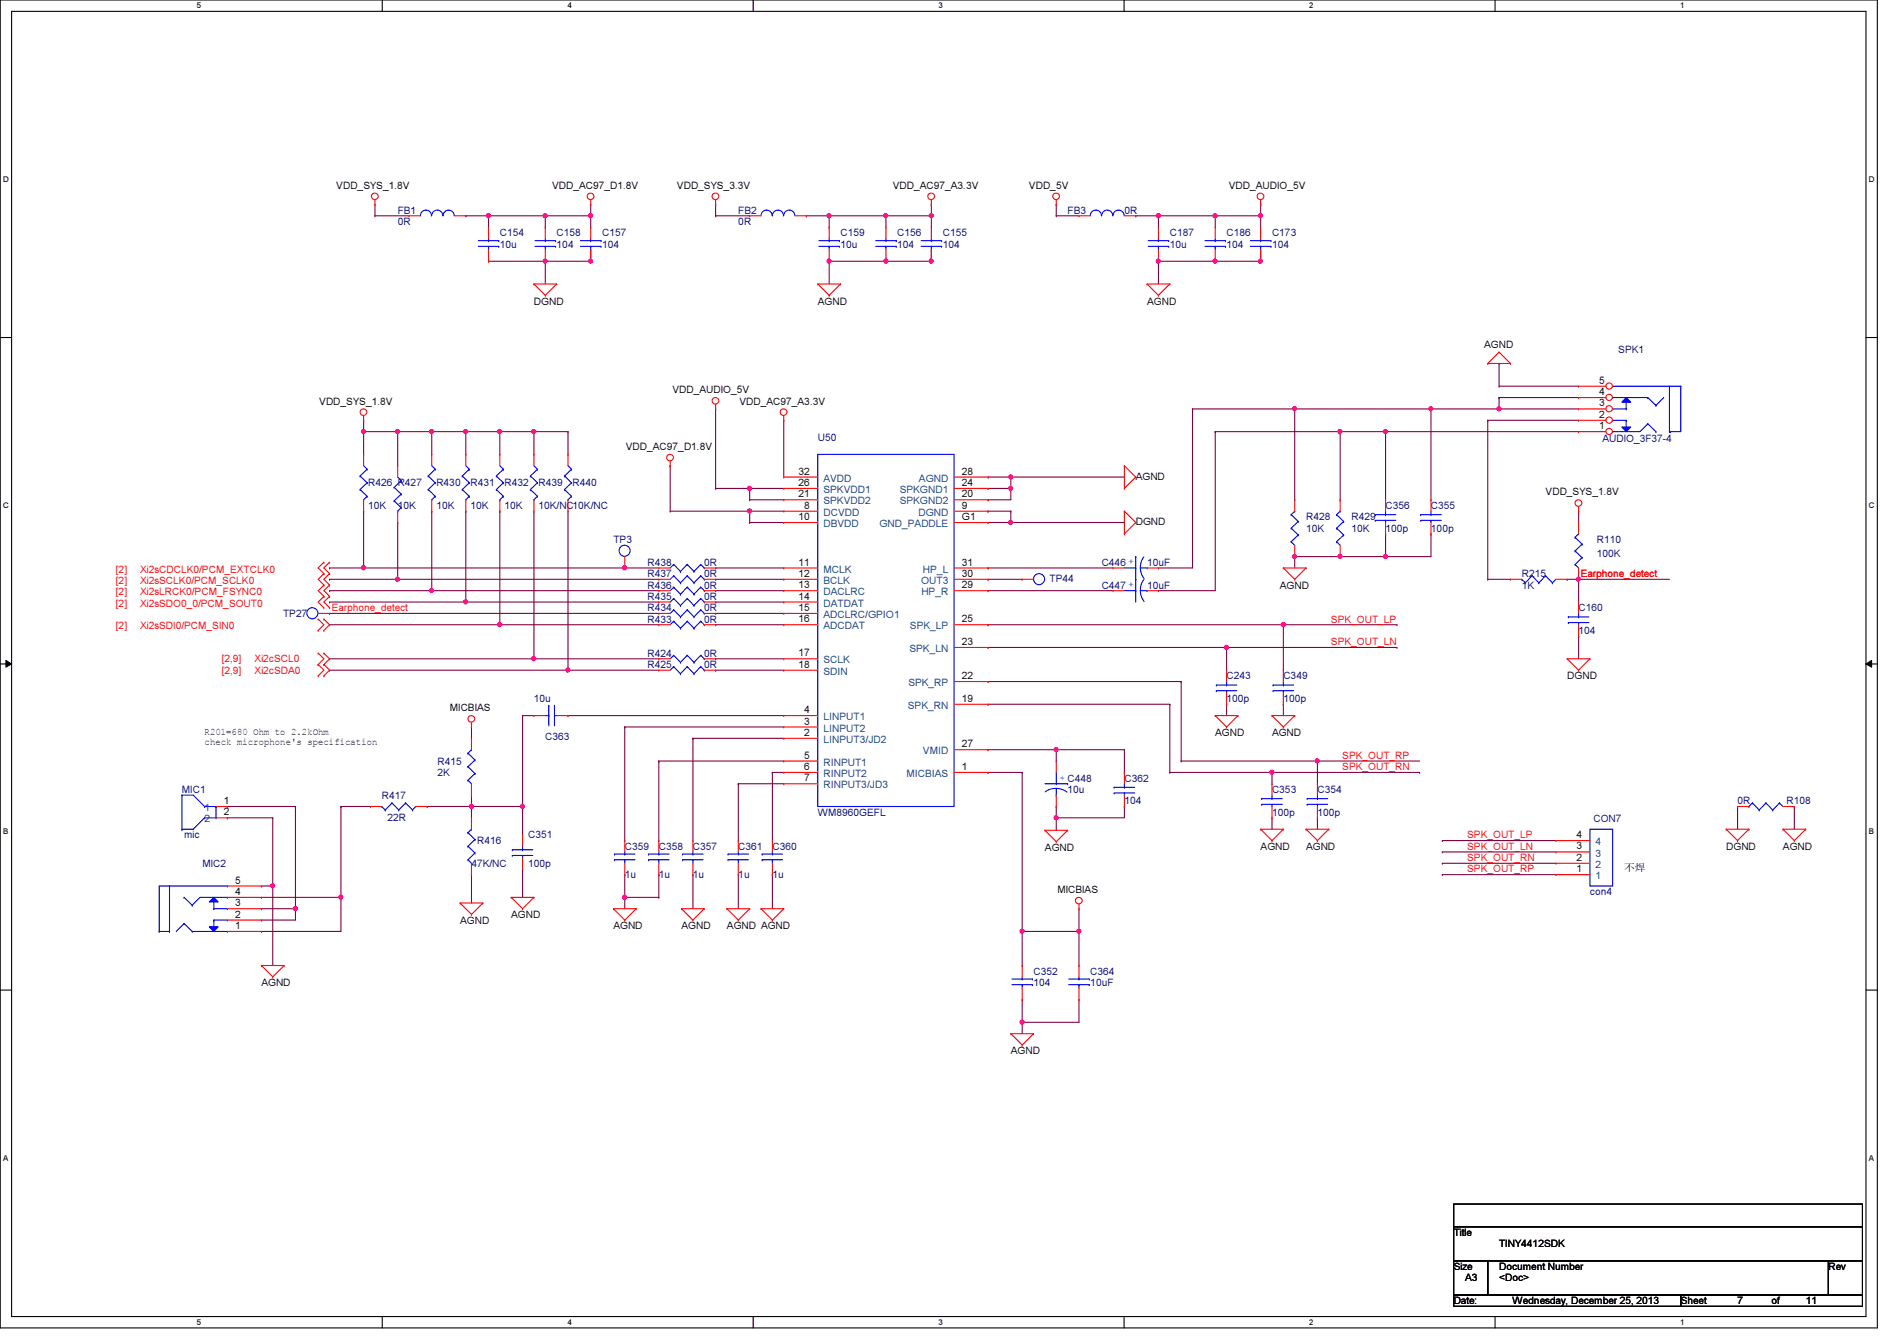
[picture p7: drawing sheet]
<svg xmlns="http://www.w3.org/2000/svg" width="297mm" height="210mm" viewBox="0 0 297 210" stroke-linecap="round" stroke-linejoin="round" font-family="sans-serif">
<defs><g id="words">
<g font-size="1.6">
<text x="52.7" y="29.5">VDD_SYS_1.8V</text>
<text x="86.4" y="29.5">VDD_AC97_D1.8V</text>
<text x="106" y="29.5">VDD_SYS_3.3V</text>
<text x="139.8" y="29.5">VDD_AC97_A3.3V</text>
<text x="161.1" y="29.5">VDD_5V</text>
<text x="192.4" y="29.5">VDD_AUDIO_5V</text>
<text x="83.6" y="47.7">DGND</text>
<text x="128.1" y="47.7">AGND</text>
<text x="179.6" y="47.7">AGND</text>
<text x="232.4" y="54.4">AGND</text>
<text x="50" y="63.3">VDD_SYS_1.8V</text>
<text x="105.3" y="61.6">VDD_AUDIO_5V</text>
<text x="115.8" y="63.3">VDD_AC97_A3.3V</text>
<text x="250.4" y="61.8">4</text>
<text x="250.4" y="63.6">3</text>
<text x="250.4" y="65.4">2</text>
<text x="250.4" y="60.1">5</text>
<text x="98" y="70.4">VDD_AC97_D1.8V</text>
<text x="250.4" y="67.2">1</text>
<text x="125" y="74.3">32</text>
<text x="125" y="76.1">26</text>
<text x="125" y="77.9">21</text>
<text x="150.6" y="77.9">20</text>
<text x="150.6" y="76.1">24</text>
<text x="150.6" y="74.3">28</text>
<text x="177.8" y="75.1">AGND</text>
<text x="242" y="77.6">VDD_SYS_1.8V</text>
<text x="125" y="81.4">10</text>
<text x="125.9" y="79.6">8</text>
<text x="150.6" y="79.6">9</text>
<text x="150.6" y="81.4">G1</text>
<text x="177.8" y="82.2">DGND</text>
<text x="125" y="88.5">11</text>
<text x="150.6" y="88.5">31</text>
<text x="125" y="90.3">12</text>
<text x="125" y="92.1">13</text>
<text x="125" y="93.9">14</text>
<text x="125" y="95.6">15</text>
<text x="150.6" y="90.3">30</text>
<text x="150.6" y="92.1">29</text>
<text x="200.4" y="92.1">AGND</text>
<text x="125" y="97.4">16</text>
<text x="150.6" y="97.4">25</text>
<text x="150.6" y="101">23</text>
<text x="125" y="104.5">18</text>
<text x="125" y="102.7">17</text>
<text x="150.6" y="106.3">22</text>
<text x="245.4" y="106.3">DGND</text>
<text x="70.4" y="111.3">MICBIAS</text>
<text x="125.9" y="111.6">4</text>
<text x="125.9" y="113.4">3</text>
<text x="150.6" y="109.9">19</text>
<text x="32" y="115">R201=680 Ohm to 2.2kOhm</text>
<text x="32" y="116.6">check microphone's specification</text>
<text x="125.9" y="118.7">5</text>
<text x="125.9" y="115.2">2</text>
<text x="150.6" y="117">27</text>
<text x="190.3" y="115.2">AGND</text>
<text x="199.2" y="115.2">AGND</text>
<text x="35" y="125.9">1</text>
<text x="125.9" y="120.5">6</text>
<text x="125.9" y="122.3">7</text>
<text x="150.6" y="120.5">1</text>
<text x="35" y="127.6">2</text>
<text x="246.8" y="131.2">4</text>
<text x="163.6" y="133.2">AGND</text>
<text x="197.4" y="133">AGND</text>
<text x="204.5" y="133">AGND</text>
<text x="246.8" y="136.5">1</text>
<text x="246.8" y="134.7">2</text>
<text x="246.8" y="133">3</text>
<text x="254.3" y="136.4">不不</text>
<text x="270.3" y="133">DGND</text>
<text x="279.2" y="133">AGND</text>
<text x="36.8" y="143.6">2</text>
<text x="36.8" y="141.9">3</text>
<text x="36.8" y="140.1">4</text>
<text x="36.8" y="138.3">5</text>
<text x="80" y="143.7">AGND</text>
<text x="165.6" y="139.8">MICBIAS</text>
<text x="36.8" y="145.4">1</text>
<text x="72" y="144.6">AGND</text>
<text x="96.1" y="145.5">AGND</text>
<text x="106.7" y="145.5">AGND</text>
<text x="113.8" y="145.5">AGND AGND</text>
<text x="40.9" y="154.3">AGND</text>
<text x="158.3" y="165">AGND</text>
<text x="227.6" y="193.5">Title</text>
<text x="234.7" y="195.2">TINY4412SDK</text>
<text x="227.6" y="198.8">Size</text>
<text x="229.4" y="200.6">A3</text>
<text x="234.7" y="200.6">&lt;Doc&gt;</text>
<text x="234.7" y="198.8">Document Number</text>
<text x="286.3" y="198.8">Rev</text>
<text x="227.6" y="204.1">Date:</text>
<text x="236.9" y="204.1">Wednesday, December 25, 2013</text>
<text x="263.2" y="204.1">Sheet</text>
<text x="272.1" y="204.1">7</text>
<text x="277.4" y="204.1">of</text>
<text x="282.7" y="204.1">11</text>
</g>
<g font-size="1.6" fill="#000080">
<text x="62.3" y="33.4">FB1</text>
<text x="62.3" y="35.2">0R</text>
<text x="115.6" y="33.4">FB2</text>
<text x="115.6" y="35.2">0R</text>
<text x="167.2" y="33.4">FB3</text>
<text x="176.1" y="33.4">0R</text>
<text x="78.3" y="37">C154</text>
<text x="78.3" y="38.8">10u</text>
<text x="87.2" y="37">C158</text>
<text x="87.2" y="38.8">104</text>
<text x="94.3" y="37">C157</text>
<text x="94.3" y="38.8">104</text>
<text x="131.6" y="37">C159</text>
<text x="131.6" y="38.8">10u</text>
<text x="140.5" y="37">C156</text>
<text x="140.5" y="38.8">104</text>
<text x="147.6" y="37">C155</text>
<text x="147.6" y="38.8">104</text>
<text x="183.2" y="37">C187</text>
<text x="183.2" y="38.8">10u</text>
<text x="192.1" y="37">C186</text>
<text x="192.1" y="38.8">104</text>
<text x="199.2" y="37">C173</text>
<text x="199.2" y="38.8">104</text>
<text x="253.4" y="55.3">SPK1</text>
<text x="128.1" y="69">U50</text>
<text x="250.9" y="69.2">AUDIO_3F37-4</text>
<text x="57.7" y="76.1">R426 R427</text>
<text x="68.3" y="76.1">R430</text>
<text x="73.7" y="76.1">R431</text>
<text x="79" y="76.1">R432</text>
<text x="84.3" y="76.1">R439</text>
<text x="89.7" y="76.1">R440</text>
<text x="57.7" y="79.7">10K</text>
<text x="62.3" y="79.7">10K</text>
<text x="68.3" y="79.7">10K</text>
<text x="73.7" y="79.7">10K</text>
<text x="79" y="79.7">10K</text>
<text x="84.3" y="79.7">10K/NC10K/NC</text>
<text x="204.5" y="81.4">R428</text>
<text x="204.5" y="83.2">10K</text>
<text x="211.6" y="81.4">R429</text>
<text x="211.6" y="83.2">10K</text>
<text x="217" y="79.7">C356</text>
<text x="217" y="83.2">100p</text>
<text x="224.1" y="79.7">C355</text>
<text x="224.1" y="83.2">100p</text>
<text x="96.1" y="85">TP3</text>
<text x="101.4" y="88.6">R438</text>
<text x="110.3" y="88.6">0R</text>
<text x="172.5" y="88.6">C446</text>
<text x="179.6" y="88.6">10uF</text>
<text x="250" y="85">R110</text>
<text x="250" y="87.1">100K</text>
<text x="101.4" y="90.3">R437</text>
<text x="101.4" y="93.9">R435</text>
<text x="101.4" y="92.1">R436</text>
<text x="101.4" y="95.7">R434</text>
<text x="110.3" y="90.3">0R</text>
<text x="110.3" y="93.9">0R</text>
<text x="110.3" y="92.1">0R</text>
<text x="110.3" y="95.7">0R</text>
<text x="164.3" y="91.1">TP44</text>
<text x="172.5" y="92.1">C447</text>
<text x="179.6" y="92.1">10uF</text>
<text x="238.3" y="90.3">R215</text>
<text x="238.3" y="92.1">1K</text>
<text x="247.2" y="95.7">C160</text>
<text x="44.3" y="96.6">TP27</text>
<text x="101.4" y="97.5">R433</text>
<text x="110.3" y="97.5">0R</text>
<text x="247.2" y="99.2">104</text>
<text x="101.4" y="102.8">R424</text>
<text x="101.4" y="104.6">R425</text>
<text x="110.3" y="102.8">0R</text>
<text x="110.3" y="104.6">0R</text>
<text x="192.1" y="106.3">C243</text>
<text x="201" y="106.3">C349</text>
<text x="83.6" y="109.9">10u</text>
<text x="192.1" y="109.9">100p</text>
<text x="201" y="109.9">100p</text>
<text x="68.5" y="119.7">R415</text>
<text x="85.4" y="115.8">C363</text>
<text x="28.5" y="124.1">MIC1</text>
<text x="59.8" y="125">R417</text>
<text x="68.5" y="121.5">2K</text>
<text x="167.2" y="124.1">10u</text>
<text x="176.1" y="122.3">C362</text>
<text x="176.1" y="125.9">104</text>
<text x="199.2" y="124.1">C353</text>
<text x="206.3" y="124.1">C354</text>
<text x="272.1" y="125.9">0R</text>
<text x="279.7" y="125.9">R108</text>
<text x="28.8" y="131.2">mic</text>
<text x="60.7" y="128.6">22R</text>
<text x="82.7" y="131.2">C351</text>
<text x="128.1" y="127.7">WM8960GEFL</text>
<text x="199.2" y="127.7">100p</text>
<text x="206.3" y="127.7">100p</text>
<text x="249.5" y="128.7">CON7</text>
<text x="31.7" y="135.7">MIC2</text>
<text x="73.8" y="135.7">47K/NC</text>
<text x="74.7" y="132.1">R416</text>
<text x="82.7" y="135.7">100p</text>
<text x="97.8" y="133">C359</text>
<text x="97.8" y="137.5">1u</text>
<text x="103.2" y="133">C358</text>
<text x="103.2" y="137.5">1u</text>
<text x="108.5" y="133">C357</text>
<text x="108.5" y="137.5">1u</text>
<text x="115.6" y="133">C361</text>
<text x="115.6" y="137.5">1u</text>
<text x="120.9" y="133">C360</text>
<text x="120.9" y="137.5">1u</text>
<text x="249" y="140.1">con4</text>
<text x="161.8" y="152.6">C352</text>
<text x="161.8" y="154.3">104</text>
<text x="170.7" y="152.6">C364</text>
<text x="170.7" y="154.3">10uF</text>
</g>
<g font-size="1.6" fill="#004080">
<text x="128.9" y="75.4">AVDD</text>
<text x="128.9" y="77.2">SPKVDD1</text>
<text x="140.9" y="77.2">SPKGND1</text>
<text x="143.9" y="75.4">AGND</text>
<text x="128.9" y="80.7">DCVDD</text>
<text x="128.9" y="82.5">DBVDD</text>
<text x="128.9" y="79">SPKVDD2</text>
<text x="137.7" y="82.5">GND_PADDLE</text>
<text x="140.9" y="79">SPKGND2</text>
<text x="143.8" y="80.7">DGND</text>
<text x="128.9" y="89.6">MCLK</text>
<text x="144.5" y="89.6">HP_L</text>
<text x="128.9" y="91.4">BCLK</text>
<text x="128.9" y="93.2">DACLRC</text>
<text x="128.9" y="95">DATDAT</text>
<text x="144.2" y="91.4">OUT3</text>
<text x="144.3" y="93.2">HP_R</text>
<text x="128.9" y="96.7">ADCLRC/GPIO1</text>
<text x="128.9" y="98.5">ADCDAT</text>
<text x="142.5" y="98.5">SPK_LP</text>
<text x="128.9" y="105.6">SDIN</text>
<text x="128.9" y="103.8">SCLK</text>
<text x="142.2" y="107.4">SPK_RP</text>
<text x="142.4" y="102.1">SPK_LN</text>
<text x="128.9" y="112.7">LINPUT1</text>
<text x="142.2" y="111">SPK_RN</text>
<text x="128.9" y="119.8">RINPUT1</text>
<text x="128.9" y="114.5">LINPUT2</text>
<text x="128.9" y="116.3">LINPUT3/JD2</text>
<text x="144.5" y="118.1">VMID</text>
<text x="128.9" y="121.6">RINPUT2</text>
<text x="128.9" y="123.4">RINPUT3/JD3</text>
<text x="141.9" y="121.6">MICBIAS</text>
<text x="32" y="127">1</text>
<text x="32" y="128.7">2</text>
<text x="249.8" y="137.6">1</text>
<text x="249.8" y="135.8">2</text>
<text x="249.8" y="134.1">3</text>
<text x="249.8" y="132.3">4</text>
</g>
<g font-size="1.6" fill="#f00">
<text x="18.2" y="89.6">[2]</text>
<text x="21.9" y="89.6">Xi2sCDCLK0/PCM_EXTCLK0</text>
<text x="18.2" y="91.4">[2]</text>
<text x="18.2" y="93.2">[2]</text>
<text x="18.2" y="95">[2]</text>
<text x="21.9" y="91.4">Xi2sSCLK0/PCM_SCLK0</text>
<text x="21.9" y="93.2">Xi2sLRCK0/PCM_FSYNC0</text>
<text x="21.9" y="95">Xi2sSDO0_0/PCM_SOUT0</text>
<text x="51.9" y="95.7">Earphone_detect</text>
<text x="247.5" y="90.3">Earphone_detect</text>
<text x="18.2" y="98.5">[2]</text>
<text x="21.9" y="98.5">Xi2sSDI0/PCM_SIN0</text>
<text x="208.4" y="97.5">SPK_OUT_LP</text>
<text x="208.4" y="101">SPK_OUT_LN</text>
<text x="34.7" y="105.5">[2,9]</text>
<text x="34.7" y="103.7">[2,9]</text>
<text x="39.9" y="105.5">Xi2cSDA0</text>
<text x="39.9" y="103.7">Xi2cSCL0</text>
<text x="210.2" y="118.8">SPK_OUT_RP</text>
<text x="210.2" y="120.6">SPK_OUT_RN</text>
<text x="229.7" y="131.2">SPK_OUT_LP</text>
<text x="229.7" y="133">SPK_OUT_LN</text>
<text x="229.7" y="136.6">SPK_OUT_RP</text>
<text x="229.7" y="134.8">SPK_OUT_RN</text>
</g>
<g font-size="1.6" fill="#00f">
<text x="177.6" y="88.3" transform="rotate(-90 177.6 88.3)">+</text>
<text x="177.6" y="91.9" transform="rotate(-90 177.6 91.9)">+</text>
<text x="165.9" y="122.3">+ C448</text>
</g>
<g font-size="1.3">
<text x="30.8" y="1.3">5</text>
<text x="88.9" y="1.3">4</text>
<text x="146.9" y="1.3">3</text>
<text x="205" y="1.3">2</text>
<text x="263.1" y="1.3">1</text>
<text x=".5" y="28.4">D</text>
<text x="292.6" y="28.4">D</text>
<text x=".5" y="79.5">C</text>
<text x="292.6" y="79.5">C</text>
<text x=".5" y="130.6">B</text>
<text x="292.6" y="130.6">B</text>
<text x=".5" y="181.7">A</text>
<text x="292.6" y="181.7">A</text>
<text x="30.8" y="207.4">5</text>
<text x="88.9" y="207.4">4</text>
<text x="146.9" y="207.4">3</text>
<text x="205" y="207.4">2</text>
<text x="263.1" y="207.4">1</text>
</g>
</g></defs>
<path d="M0 0h294v207.9h-294zM1.8 1.8h290.4v204.3h-290.4z" fill="none" stroke="#000" stroke-width=".17"/>
<g fill="#fff">
<path d="M30.8 .2h.7v1.4h-.7z"/>
<path d="M30.8 206.2h.7v1.4h-.7z"/>
</g>
<path d="M59.9 0v1.8M59.9 206.1v1.8" fill="none" stroke="#000" stroke-width=".17"/>
<g fill="#fff">
<path d="M88.9 .2h.6v1.4h-.6z"/>
<path d="M88.9 206.2h.6v1.4h-.6z"/>
</g>
<path d="M117.9 0v1.8M117.9 206.1v1.8" fill="none" stroke="#000" stroke-width=".17"/>
<g fill="#fff">
<path d="M146.9 .2h.7v1.4h-.7z"/>
<path d="M146.9 206.2h.7v1.4h-.7z"/>
</g>
<path d="M176 0v1.8M176 206.1v1.8" fill="none" stroke="#000" stroke-width=".17"/>
<g fill="#fff">
<path d="M205 .2h.7v1.4h-.7z"/>
<path d="M205 206.2h.7v1.4h-.7z"/>
</g>
<path d="M234.1 0v1.8M234.1 206.1v1.8" fill="none" stroke="#000" stroke-width=".17"/>
<g fill="#fff">
<path d="M263.1 .2h.7v1.4h-.7z"/>
<path d="M263.1 206.2h.7v1.4h-.7z"/>
<path d="M.5 27.3h.9v1.4h-.9z"/>
<path d="M292.6 27.3h.9v1.4h-.9z"/>
<path d="M.5 78.4h.9v1.4h-.9z"/>
<path d="M292.6 78.4h.9v1.4h-.9z"/>
</g>
<path d="M0 52.8h1.8M292.2 52.8h1.8" fill="none" stroke="#000" stroke-width=".17"/>
<g fill="#fff">
<path d="M.5 129.5h.8v1.4h-.8z"/>
<path d="M292.6 129.5h.9v1.4h-.9z"/>
</g>
<path d="M0 103.9h1.8M292.2 103.9h1.8" fill="none" stroke="#000" stroke-width=".17"/>
<path d="M.9 103.4l.9 .5-.9 .5zM292.2 103.9l.9-.5v1z" fill="#000"/>
<path d="M.9 103.4l.9 .5-.9 .5zM292.2 103.9l.9-.5v1z" fill="none" stroke="#000" stroke-width=".16"/>
<g fill="#fff">
<path d="M.5 180.5h.8v1.4h-.8z"/>
<path d="M292.6 180.5h.9v1.4h-.9z"/>
</g>
<path d="M0 155h1.8M292.2 155h1.8" fill="none" stroke="#000" stroke-width=".17"/>
<path d="M56.9 88.9h.1M56.9 88.9h40.9" fill="none" stroke="#800040" stroke-width=".17"/>
<circle cx="97.8" cy="88.9" r=".32" fill="#f0f"/>
<circle cx="97.8" cy="88.9" r=".32" fill="none" stroke="#f0f" stroke-width=".17"/>
<circle cx="56.9" cy="88.9" r=".32" fill="#f0f"/>
<circle cx="56.9" cy="88.9" r=".32" fill="none" stroke="#f0f" stroke-width=".17"/>
<path d="M108.5 136.9h.1M108.5 136.9v5.3M115.6 136.9h.1M115.6 136.9v5.3M183.2 120.9h.1M183.2 120.9h16" fill="none" stroke="#800040" stroke-width=".17"/>
<circle cx="199.2" cy="120.9" r=".32" fill="#f0f"/>
<circle cx="199.2" cy="120.9" r=".32" fill="none" stroke="#f0f" stroke-width=".17"/>
<path d="M104.9 72.9h.1M104.9 72.9v7.1M62.3 81.8h.1M62.3 81.8v8.9M117.4 80h.1M117.4 80h5.3M88.9 104.9h.1M88.9 104.9h14.3M272.1 126.2h.1M272.1 126.2v3.6M281 126.2h.1M281 126.2v3.6" fill="none" stroke="#800040" stroke-width=".17"/>
<circle cx="88.9" cy="104.9" r=".32" fill="#f0f"/>
<circle cx="88.9" cy="104.9" r=".32" fill="none" stroke="#f0f" stroke-width=".17"/>
<path d="M154.7 78.2h.1M158.3 76.5h.1M158.3 76.5v1.7h-3.6M88.9 112h.1M88.9 112h33.8M154.7 101.3h.1M154.7 101.3h37.4M165.4 117.3h.1M165.4 117.3h10.7" fill="none" stroke="#800040" stroke-width=".17"/>
<circle cx="192" cy="101.3" r=".32" fill="#f0f"/>
<circle cx="192" cy="101.3" r=".32" fill="none" stroke="#f0f" stroke-width=".17"/>
<g fill="none" stroke="#800040" stroke-width=".17">
<path d="M51.6 92.5h.1M67.6 80h.1M67.6 80v12.5h-16M104.9 80h.1M104.9 80h12.5M117.4 81.8h.1M117.4 80h.1M117.4 81.8h5.3M117.4 80v1.8M201 97.8h.1M201 97.8v7.1M103.2 119.1h.1"/>
<path d="M103.2 119.1h19.5M192.1 110.2h.1M192.1 101.3h.1M192.1 101.3v3.6M192.1 110.2v1.8M201 110.2h.1M201 110.2v1.8"/>
</g>
<circle cx="117.4" cy="80" r=".32" fill="#f0f"/>
<circle cx="117.4" cy="80" r=".32" fill="none" stroke="#f0f" stroke-width=".17"/>
<path d="M158.3 81.8h.1M158.3 81.8h17.8" fill="none" stroke="#800040" stroke-width=".17"/>
<circle cx="158.3" cy="81.8" r=".32" fill="#f0f"/>
<circle cx="158.3" cy="81.8" r=".32" fill="none" stroke="#f0f" stroke-width=".17"/>
<path d="M186.7 64h.1M186.7 64h16" fill="none" stroke="#800040" stroke-width=".17"/>
<circle cx="202.7" cy="64" r=".32" fill="#f0f"/>
<circle cx="202.7" cy="64" r=".32" fill="none" stroke="#f0f" stroke-width=".17"/>
<path d="M72.9 80h.1M72.9 80v14.2M154.7 80h.1M154.7 80h3.6M158.3 80h.1M158.3 80v1.8M108.5 115.6h.1M108.5 115.6h14.2M154.7 117.3h.1M154.7 117.3h10.7M165.4 117.3h.1M165.4 117.3v1.8" fill="none" stroke="#800040" stroke-width=".17"/>
<circle cx="165.4" cy="117.3" r=".32" fill="#f0f"/>
<circle cx="165.4" cy="117.3" r=".32" fill="none" stroke="#f0f" stroke-width=".17"/>
<g fill="none" stroke="#800040" stroke-width=".17">
<path d="M186.7 64h.1M186.7 64v24.9h-5.3M112.1 96h.1M112.1 92.5h.1M112.1 96h10.6M112.1 92.5h10.6M154.7 90.7h.1M154.7 90.7h5.4M181.4 88.9h.1M83.6 103.1h.1M83.6 103.1h19.6M154.7 106.7h.1"/>
<path d="M154.7 106.7h30.3M185 106.7h.1M185 106.7v12.4"/>
</g>
<circle cx="83.6" cy="103.1" r=".32" fill="#f0f"/>
<circle cx="83.6" cy="103.1" r=".32" fill="none" stroke="#f0f" stroke-width=".17"/>
<path d="M160.1 160h.1M160.1 160v1.8" fill="none" stroke="#800040" stroke-width=".17"/>
<circle cx="160" cy="160" r=".32" fill="#f0f"/>
<circle cx="160" cy="160" r=".32" fill="none" stroke="#f0f" stroke-width=".17"/>
<path d="M190.3 67.6h.1M190.3 67.6h19.5M154.7 88.9h.1M154.7 88.9h19.6" fill="none" stroke="#800040" stroke-width=".17"/>
<circle cx="209.8" cy="67.5" r=".32" fill="#f0f"/>
<circle cx="209.8" cy="67.5" r=".32" fill="none" stroke="#f0f" stroke-width=".17"/>
<g fill="none" stroke="#800040" stroke-width=".17">
<path d="M56.9 67.6h.1M56.9 67.6v3.5M190.3 67.6h.1M190.3 67.6v24.9h-8.9M112.1 94.2h.1M112.1 88.9h.1M112.1 94.2h10.6M112.1 88.9h10.6M154.7 92.5h.1M154.7 92.5h19.6M181.4 92.5h.1M97.8 113.8h.1"/>
<path d="M97.8 113.8h24.9M154.7 110.2h.1M154.7 110.2h28.5M183.2 110.2h.1M183.2 110.2v10.7M185 119.1h.1M185 119.1h21.3M115.6 122.7h.1M115.6 122.7h7.1M206.3 128h.1M206.3 128v1.8"/>
</g>
<circle cx="206.3" cy="119.1" r=".32" fill="#f0f"/>
<circle cx="206.3" cy="119.1" r=".32" fill="none" stroke="#f0f" stroke-width=".17"/>
<path d="M217 83.6h.1M217 87.1h.1M217 83.6v3.5M217 87.1h7.1M206.3 119.1h.1M206.3 119.1v3.6M199.2 128h.1M199.2 120.9h.1M199.2 120.9v1.8M199.2 128v1.8" fill="none" stroke="#800040" stroke-width=".17"/>
<circle cx="216.9" cy="87.1" r=".32" fill="#f0f"/>
<circle cx="216.9" cy="87.1" r=".32" fill="none" stroke="#f0f" stroke-width=".17"/>
<path d="M217 67.6h.1M217 67.6v10.6M217 67.6h30.2M209.8 87.1h.1M209.8 87.1h7.2M224.1 83.6h.1M224.1 83.6v3.5" fill="none" stroke="#800040" stroke-width=".17"/>
<circle cx="216.9" cy="67.5" r=".32" fill="#f0f"/>
<circle cx="216.9" cy="67.5" r=".32" fill="none" stroke="#f0f" stroke-width=".17"/>
<path d="M202.7 64h.1M202.7 64h21.4M224.1 64h.1M224.1 64v14.2M202.7 87.1h.1M202.7 87.1v1.8" fill="none" stroke="#800040" stroke-width=".17"/>
<circle cx="202.7" cy="87.1" r=".32" fill="#f0f"/>
<circle cx="202.7" cy="87.1" r=".32" fill="none" stroke="#f0f" stroke-width=".17"/>
<path d="M202.7 87.1h.1M202.7 87.1h7.1" fill="none" stroke="#800040" stroke-width=".17"/>
<circle cx="209.8" cy="87.1" r=".32" fill="#f0f"/>
<circle cx="209.8" cy="87.1" r=".32" fill="none" stroke="#f0f" stroke-width=".17"/>
<g fill="none" stroke="#800040" stroke-width=".17">
<path d="M72.9 33.8h.1M72.9 33.8h3.6M76.5 33.8h.1M76.5 33.8v1.8M76.5 40.9h.1M76.5 40.9h8.9M122.7 65.8h.1M122.7 65.8v8.9M202.7 64h.1M202.7 64v14.2M209.8 67.6h.1M209.8 67.6v10.6"/>
<path d="M51.6 97.8h.1M78.3 80h.1M78.3 80v17.8h-26.7M112.1 97.8h.1M112.1 97.8h10.6M97.8 113.8h.1M97.8 113.8v17.8M112.1 103.1h.1M112.1 103.1h10.6M115.6 122.7h.1M115.6 122.7v8.9M97.8 140.5h.1"/>
<path d="M97.8 140.5v1.7"/>
</g>
<circle cx="85.4" cy="40.9" r=".32" fill="#f0f"/>
<circle cx="85.4" cy="40.9" r=".32" fill="none" stroke="#f0f" stroke-width=".17"/>
<path d="M112.1 33.8h.1M112.1 32h.1M112.1 33.8h5.3M112.1 32v1.8M145.8 33.8h.1M145.8 33.8v1.8M97.8 140.5h5.4M103.2 140.5h.1" fill="none" stroke="#800040" stroke-width=".17"/>
<circle cx="145.8" cy="33.8" r=".32" fill="#f0f"/>
<circle cx="145.8" cy="33.8" r=".32" fill="none" stroke="#f0f" stroke-width=".17"/>
<path d="M138.7 33.8h.1M138.7 33.8v1.8M138.7 33.8h7.1M145.8 39.1h.1M145.8 39.1v1.8M129.8 40.9h.1M129.8 40.9v3.5" fill="none" stroke="#800040" stroke-width=".17"/>
<circle cx="129.8" cy="40.9" r=".32" fill="#f0f"/>
<circle cx="129.8" cy="40.9" r=".32" fill="none" stroke="#f0f" stroke-width=".17"/>
<path d="M129.8 40.9h.1M129.8 40.9h8.9" fill="none" stroke="#800040" stroke-width=".17"/>
<circle cx="138.7" cy="40.9" r=".32" fill="#f0f"/>
<circle cx="138.7" cy="40.9" r=".32" fill="none" stroke="#f0f" stroke-width=".17"/>
<path d="M129.8 33.8h.1M129.8 33.8h8.9" fill="none" stroke="#800040" stroke-width=".17"/>
<circle cx="138.7" cy="33.8" r=".32" fill="#f0f"/>
<circle cx="138.7" cy="33.8" r=".32" fill="none" stroke="#f0f" stroke-width=".17"/>
<circle cx="129.8" cy="33.8" r=".32" fill="#f0f"/>
<circle cx="129.8" cy="33.8" r=".32" fill="none" stroke="#f0f" stroke-width=".17"/>
<path d="M138.7 40.9h.1M138.7 40.9h7.1" fill="none" stroke="#800040" stroke-width=".17"/>
<circle cx="145.8" cy="40.9" r=".32" fill="#f0f"/>
<circle cx="145.8" cy="40.9" r=".32" fill="none" stroke="#f0f" stroke-width=".17"/>
<path d="M58.7 32h.1M58.7 33.8h.1M58.7 33.8h5.3M58.7 32v1.8M92.5 33.8h.1M92.5 33.8v1.8M126.3 33.8h.1M126.3 33.8h3.5M145.8 32h.1M145.8 32v1.8" fill="none" stroke="#800040" stroke-width=".17"/>
<circle cx="92.5" cy="33.8" r=".32" fill="#f0f"/>
<circle cx="92.5" cy="33.8" r=".32" fill="none" stroke="#f0f" stroke-width=".17"/>
<path d="M85.4 40.9h.1M85.4 40.9h7.1" fill="none" stroke="#800040" stroke-width=".17"/>
<circle cx="92.5" cy="40.9" r=".32" fill="#f0f"/>
<circle cx="92.5" cy="40.9" r=".32" fill="none" stroke="#f0f" stroke-width=".17"/>
<path d="M76.5 33.8h.1M76.5 33.8h8.9" fill="none" stroke="#800040" stroke-width=".17"/>
<circle cx="85.4" cy="33.8" r=".32" fill="#f0f"/>
<circle cx="85.4" cy="33.8" r=".32" fill="none" stroke="#f0f" stroke-width=".17"/>
<circle cx="76.5" cy="33.8" r=".32" fill="#f0f"/>
<circle cx="76.5" cy="33.8" r=".32" fill="none" stroke="#f0f" stroke-width=".17"/>
<path d="M85.4 33.8h.1M85.4 33.8v1.8M92.5 39.1h.1M92.5 32h.1M92.5 32v1.8h-7.1M92.5 39.1v1.8M85.4 40.9h.1M85.4 40.9v3.5M97.8 136.9h.1M97.8 136.9v3.6" fill="none" stroke="#800040" stroke-width=".17"/>
<circle cx="97.8" cy="140.4" r=".32" fill="#f0f"/>
<circle cx="97.8" cy="140.4" r=".32" fill="none" stroke="#f0f" stroke-width=".17"/>
<g fill="none" stroke="#800040" stroke-width=".17">
<path d="M129.8 33.8h.1M129.8 33.8v1.8M117.4 76.5h.1M117.4 76.5h5.3M158.3 74.7h.1M158.3 74.7h17.8M103.2 119.1h.1M103.2 119.1v12.5M108.5 115.6h.1M108.5 115.6v16M112.1 104.9h.1M112.1 104.9h10.6"/>
<path d="M103.2 136.9h.1M103.2 136.9v3.6M120.9 120.9h.1M120.9 136.9h.1M120.9 120.9h1.8M120.9 120.9v10.7M120.9 136.9v5.3"/>
</g>
<circle cx="158.3" cy="74.6" r=".32" fill="#f0f"/>
<circle cx="158.3" cy="74.6" r=".32" fill="none" stroke="#f0f" stroke-width=".17"/>
<path d="M154.7 97.8h.1M154.7 97.8h46.3" fill="none" stroke="#800040" stroke-width=".17"/>
<circle cx="200.9" cy="97.8" r=".32" fill="#f0f"/>
<circle cx="200.9" cy="97.8" r=".32" fill="none" stroke="#f0f" stroke-width=".17"/>
<g fill="none" stroke="#800040" stroke-width=".17">
<path d="M51.6 94.2h.1M51.6 90.7h.1M51.6 88.9h.1M51.6 90.7h10.7M51.6 94.2h21.3M56.9 80h.1M56.9 80v8.9h-5.3M112.1 90.7h.1M112.1 90.7h10.6M154.7 81.8h.1M154.7 81.8h3.6M176.1 117.3h.1"/>
<path d="M176.1 117.3v3.6M165.4 126.2h.1M165.4 126.2v1.8"/>
</g>
<circle cx="165.4" cy="128" r=".32" fill="#f0f"/>
<circle cx="165.4" cy="128" r=".32" fill="none" stroke="#f0f" stroke-width=".17"/>
<path d="M117.4 78.2h.1M117.4 76.5h.1M117.4 78.2h5.3M117.4 76.5v1.7M176.1 126.2h.1M176.1 126.2v1.8" fill="none" stroke="#800040" stroke-width=".17"/>
<circle cx="117.4" cy="76.4" r=".32" fill="#f0f"/>
<circle cx="117.4" cy="76.4" r=".32" fill="none" stroke="#f0f" stroke-width=".17"/>
<path d="M154.7 76.5h.1M158.3 74.7h.1M158.3 74.7v1.8h-3.6M165.4 128h.1M165.4 128h10.7M165.4 128v2" fill="none" stroke="#800040" stroke-width=".17"/>
<circle cx="158.3" cy="76.4" r=".32" fill="#f0f"/>
<circle cx="158.3" cy="76.4" r=".32" fill="none" stroke="#f0f" stroke-width=".17"/>
<path d="M234.7 56.9h.1M234.7 56.9v3.6M154.7 74.7h.1M154.7 74.7h3.6M234.7 64h.1M234.7 64h12.5M245.4 90.7h.1M245.4 90.7h16M247.2 90.7h.1" fill="none" stroke="#800040" stroke-width=".17"/>
<circle cx="247.2" cy="90.7" r=".32" fill="#f0f"/>
<circle cx="247.2" cy="90.7" r=".32" fill="none" stroke="#f0f" stroke-width=".17"/>
<g fill="none" stroke="#800040" stroke-width=".17">
<path d="M190.3 33.8h.1M190.3 33.8v1.8M190.3 33.8h7.1M197.4 33.8h.1M197.4 33.8v1.8M112.1 64h.1M112.1 76.5h.1M112.1 64v12.5M112.1 76.5h5.3M233 65.8h.1M233 65.8v24.9M233 65.8h14.2"/>
<path d="M234.7 60.5h.1M234.7 60.5h12.5M247.2 99.6h.1M247.2 90.7h.1M247.2 90.7v3.5M247.2 99.6v3.5"/>
</g>
<circle cx="197.4" cy="33.8" r=".32" fill="#f0f"/>
<circle cx="197.4" cy="33.8" r=".32" fill="none" stroke="#f0f" stroke-width=".17"/>
<path d="M197.4 39.1h.1M197.4 39.1v1.8M181.4 40.9h.1M181.4 40.9v3.5M181.4 40.9h8.9" fill="none" stroke="#800040" stroke-width=".17"/>
<circle cx="190.3" cy="40.9" r=".32" fill="#f0f"/>
<circle cx="190.3" cy="40.9" r=".32" fill="none" stroke="#f0f" stroke-width=".17"/>
<circle cx="181.4" cy="40.9" r=".32" fill="#f0f"/>
<circle cx="181.4" cy="40.9" r=".32" fill="none" stroke="#f0f" stroke-width=".17"/>
<path d="M181.4 33.8h.1M181.4 33.8h8.9" fill="none" stroke="#800040" stroke-width=".17"/>
<circle cx="190.3" cy="33.8" r=".32" fill="#f0f"/>
<circle cx="190.3" cy="33.8" r=".32" fill="none" stroke="#f0f" stroke-width=".17"/>
<circle cx="181.4" cy="33.8" r=".32" fill="#f0f"/>
<circle cx="181.4" cy="33.8" r=".32" fill="none" stroke="#f0f" stroke-width=".17"/>
<path d="M190.3 40.9h.1M190.3 40.9h7.1" fill="none" stroke="#800040" stroke-width=".17"/>
<circle cx="197.4" cy="40.9" r=".32" fill="#f0f"/>
<circle cx="197.4" cy="40.9" r=".32" fill="none" stroke="#f0f" stroke-width=".17"/>
<g fill="none" stroke="#800040" stroke-width=".17">
<path d="M165.4 32h.1M165.4 33.8h.1M165.4 33.8h3.5M165.4 32v1.8M177.8 33.8h.1M177.8 33.8h3.6M181.4 33.8h.1M181.4 33.8v1.8M197.4 32h.1M197.4 32v1.8M224.1 64h.1M224.1 64h10.6"/>
<path d="M247.2 80h.1M247.2 80v1.8"/>
</g>
<circle cx="234.7" cy="64" r=".32" fill="#f0f"/>
<circle cx="234.7" cy="64" r=".32" fill="none" stroke="#f0f" stroke-width=".17"/>
<circle cx="224" cy="64" r=".32" fill="#f0f"/>
<circle cx="224" cy="64" r=".32" fill="none" stroke="#f0f" stroke-width=".17"/>
<path d="M56.9 65.8h.1M56.9 65.8v1.8M62.3 67.6h.1M62.3 67.6h5.3" fill="none" stroke="#800040" stroke-width=".17"/>
<circle cx="56.9" cy="67.5" r=".32" fill="#f0f"/>
<circle cx="56.9" cy="67.5" r=".32" fill="none" stroke="#f0f" stroke-width=".17"/>
<path d="M72.9 67.6h.1M72.9 67.6v3.5M72.9 67.6h5.4M78.3 67.6h.1M78.3 67.6v3.5" fill="none" stroke="#800040" stroke-width=".17"/>
<circle cx="78.2" cy="67.5" r=".32" fill="#f0f"/>
<circle cx="78.2" cy="67.5" r=".32" fill="none" stroke="#f0f" stroke-width=".17"/>
<path d="M67.6 67.6h.1M67.6 67.6v3.5M67.6 67.6h5.3" fill="none" stroke="#800040" stroke-width=".17"/>
<circle cx="72.9" cy="67.5" r=".32" fill="#f0f"/>
<circle cx="72.9" cy="67.5" r=".32" fill="none" stroke="#f0f" stroke-width=".17"/>
<circle cx="67.6" cy="67.5" r=".32" fill="#f0f"/>
<circle cx="67.6" cy="67.5" r=".32" fill="none" stroke="#f0f" stroke-width=".17"/>
<path d="M62.3 67.6h.1M62.3 67.6v5.3" fill="none" stroke="#800040" stroke-width=".17"/>
<circle cx="62.2" cy="67.5" r=".32" fill="#f0f"/>
<circle cx="62.2" cy="67.5" r=".32" fill="none" stroke="#f0f" stroke-width=".17"/>
<path d="M56.9 67.6h.1M56.9 67.6h5.4M209.8 67.6h.1M209.8 67.6h7.2M154.7 120.9h.1M154.7 120.9h5.4M160.1 145.8h.1M160.1 145.8v5.3" fill="none" stroke="#800040" stroke-width=".17"/>
<circle cx="160" cy="145.8" r=".32" fill="#f0f"/>
<circle cx="160" cy="145.8" r=".32" fill="none" stroke="#f0f" stroke-width=".17"/>
<path d="M35.6 126.2h.1M35.6 126.2h10.7M46.3 142.2h.1M46.3 142.2v1.8" fill="none" stroke="#800040" stroke-width=".17"/>
<circle cx="46.2" cy="142.2" r=".32" fill="#f0f"/>
<circle cx="46.2" cy="142.2" r=".32" fill="none" stroke="#f0f" stroke-width=".17"/>
<path d="M53.4 126.2h.1M53.4 126.2v14.3h-12.5M40.9 142.2h.1M40.9 144h.1M40.9 140.5h.1M40.9 142.2h5.4M40.9 144h5.4" fill="none" stroke="#800040" stroke-width=".17"/>
<circle cx="53.4" cy="140.4" r=".32" fill="#f0f"/>
<circle cx="53.4" cy="140.4" r=".32" fill="none" stroke="#f0f" stroke-width=".17"/>
<path d="M35.6 128h.1M35.6 128h7.1M42.7 138.7h.1M42.7 138.7v12.4M53.4 126.2h.1M53.4 126.2h4.6M40.9 145.8h.1M53.4 140.5h.1M53.4 140.5v5.3h-12.5" fill="none" stroke="#800040" stroke-width=".17"/>
<circle cx="42.7" cy="138.7" r=".32" fill="#f0f"/>
<circle cx="42.7" cy="138.7" r=".32" fill="none" stroke="#f0f" stroke-width=".17"/>
<path d="M81.8 112h.1M81.8 112v14.2M40.9 138.7h.1M42.7 128h.1M42.7 128v10.7h-1.8M46.3 126.2h.1M46.3 126.2v16" fill="none" stroke="#800040" stroke-width=".17"/>
<circle cx="81.8" cy="126.2" r=".32" fill="#f0f"/>
<circle cx="81.8" cy="126.2" r=".32" fill="none" stroke="#f0f" stroke-width=".17"/>
<path d="M73.8 136.9h.1M73.8 124.5h.1M73.8 126.2h.1M73.8 124.5v3.5M73.8 136.9v4.5M81.8 126.2h.1M81.8 126.2v4.5" fill="none" stroke="#800040" stroke-width=".17"/>
<circle cx="73.8" cy="126.2" r=".32" fill="#f0f"/>
<circle cx="73.8" cy="126.2" r=".32" fill="none" stroke="#f0f" stroke-width=".17"/>
<g fill="none" stroke="#800040" stroke-width=".17">
<path d="M73.8 113.8h.1M73.8 113.8v1.8M81.8 112h.1M81.8 112h1.8M66.9 126.2h.1M66.9 126.2h14.9M73.8 126.2h.1M81.8 136h.1M81.8 136v4.5M160.1 156.5h.1M160.1 145.8h.1M160.1 156.5v3.5"/>
<path d="M160.1 145.8h8.8M168.9 156.5h.1M168.9 145.8h.1M168.9 156.5v3.5h-8.8M168.9 145.8v5.3M160.1 160h.1"/>
</g>
<circle cx="168.9" cy="145.8" r=".32" fill="#f0f"/>
<circle cx="168.9" cy="145.8" r=".32" fill="none" stroke="#f0f" stroke-width=".17"/>
<path d="M234.7 62.2h.1M234.7 62.2v1.8M234.7 62.2h12.5M78.3 97.8h.1M78.3 97.8h24.9M233 90.7h.1M233 90.7h3.5M160.1 120.9h.1M160.1 120.9v24.9M168.9 142.2h.1M168.9 142.2v3.6" fill="none" stroke="#800040" stroke-width=".17"/>
<circle cx="78.2" cy="97.8" r=".32" fill="#f0f"/>
<circle cx="78.2" cy="97.8" r=".32" fill="none" stroke="#f0f" stroke-width=".17"/>
<path d="M51.6 96h.1M51.6 96h51.6M72.9 94.2h.1M72.9 94.2h30.3" fill="none" stroke="#800040" stroke-width=".17"/>
<circle cx="72.9" cy="94.2" r=".32" fill="#f0f"/>
<circle cx="72.9" cy="94.2" r=".32" fill="none" stroke="#f0f" stroke-width=".17"/>
<path d="M67.6 92.5h.1M67.6 92.5h35.6" fill="none" stroke="#800040" stroke-width=".17"/>
<circle cx="67.6" cy="92.4" r=".32" fill="#f0f"/>
<circle cx="67.6" cy="92.4" r=".32" fill="none" stroke="#f0f" stroke-width=".17"/>
<path d="M62.3 90.7h.1M62.3 90.7h40.9" fill="none" stroke="#800040" stroke-width=".17"/>
<circle cx="62.2" cy="90.7" r=".32" fill="#f0f"/>
<circle cx="62.2" cy="90.7" r=".32" fill="none" stroke="#f0f" stroke-width=".17"/>
<path d="M83.6 67.6h.1M83.6 67.6v3.5M83.6 80v23.1M88.9 80v24.9M97.8 88.9h.1M97.8 88.9h5.4M51.6 103.1h.1M51.6 104.9h.1M51.6 103.1h32M51.6 104.9h37.3M83.6 103.1h.1M88.9 104.9h.1" fill="none" stroke="#800040" stroke-width=".17"/>
<circle cx="83.6" cy="67.5" r=".32" fill="#f0f"/>
<circle cx="83.6" cy="67.5" r=".32" fill="none" stroke="#f0f" stroke-width=".17"/>
<g fill="none" stroke="#800040" stroke-width=".17">
<path d="M78.3 67.6h.1M78.3 67.6h10.6M83.6 67.6h.1M88.9 67.6h.1M88.9 67.6v3.5M201 97.8h17.7M218.7 97.8h.1M192.1 101.3h26.6M206.3 119.1h.1M206.3 119.1h16M218.7 101.3h.1M199.2 120.9h23.1"/>
<path d="M222.3 120.9h.1M225.8 131.6h.1M225.8 133.3h.1M225.8 136.9h.1M225.8 135.1h.1M225.8 131.6h17.8M225.8 133.3h17.8M225.8 136.9h17.8M225.8 135.1h17.8"/>
</g>
<g fill="none" stroke="#f00" stroke-width=".17">
<path d="M58.7 32h.1M58.7 31.3v.7M76.5 35.6h.1M76.5 35.6v1.7M76.5 39.1v1.8M85.4 35.6h.1M85.4 35.6v1.7M85.4 39.1v1.8M92.5 32h.1M92.5 35.6h.1M92.5 31.3v.7M92.5 35.6v1.7"/>
<path d="M92.5 39.1v1.8M112.1 32h.1M112.1 31.3v.7M117.4 33.8h.1M117.4 33.8h1.8M124.5 33.8h1.8M126.3 33.8h.1M138.7 35.6h.1M138.7 35.6v1.7M138.7 39.1v1.8M145.8 32h.1M145.8 35.6h.1"/>
<path d="M145.8 31.3v.7M145.8 35.6v1.7M145.8 39.1v1.8M165.4 32h.1M165.4 31.3v.7M168.9 33.8h.1M168.9 33.8h1.8M176.1 33.8h1.7M177.8 33.8h.1M197.4 32h.1M197.4 35.6h.1M197.4 31.3v.7"/>
<path d="M197.4 35.6v1.7M197.4 39.1v1.8M76.5 40.9h.1M83.6 44.4h.1M83.6 44.4h3.6M83.6 44.4l1.8 1.8M85.4 46.2h.1M85.4 40.9h.1M87.2 44.4h.1M87.2 44.4l-1.8 1.8M92.5 40.9h.1M128.1 44.4h.1"/>
<path d="M128.1 44.4h3.5M128.1 44.4l1.7 1.8M129.8 46.2h.1M131.6 44.4h.1M131.6 44.4l-1.8 1.8M138.7 40.9h.1M145.8 40.9h.1M179.6 44.4h.1M179.6 44.4h3.6M179.6 44.4l1.8 1.8M181.4 46.2h.1M183.2 44.4h.1"/>
<path d="M183.2 44.4l-1.8 1.8M197.4 40.9h.1M233 56.9h.1M233 56.9h3.5M234.7 55.1h.1M234.7 55.1l-1.7 1.8M234.7 55.1l1.8 1.8M236.5 56.9h.1M56.9 65.8h.1M56.9 71.1h.1M56.9 65.1v.7M56.9 71.1v1.8"/>
<path d="M56.9 78.2v1.8M62.3 72.9h.1M62.3 72.9v1.8M67.6 71.1h.1M67.6 71.1v1.8M67.6 78.2v1.8M72.9 71.1h.1M72.9 71.1v1.8M72.9 78.2v1.8M83.6 71.1h.1M83.6 71.1v1.8M83.6 78.2v1.8"/>
<path d="M104.9 72.9h.1M104.9 72.2v.7M112.1 64h.1M112.1 63.3v.7M122.7 65.8h.1M122.7 65.1v.7M176.1 72.9h.1M176.1 76.5h.1M176.1 72.9v3.6M176.1 72.9l1.7 1.8M177.8 74.7h.1M177.8 74.7l-1.7 1.8"/>
<path d="M209.8 78.2h.1M209.8 78.2v1.8M217 78.2h.1M217 78.2v1.8M224.1 78.2h.1M224.1 78.2v1.8M247.2 79.3v.7M49.8 96.9h.1M49.8 98.7h.1M49.8 96.9l.9 .9-.9 .9M50.7 89.8h.1M50.7 91.6h.1"/>
<path d="M50.7 88h.1M50.7 93.3h.1M50.7 95.1h.1M50.7 98.7h.1M50.7 96.9h.1M50.7 89.8l-.9 .9 .9 .9M50.7 88l-.9 .9 .9 .9M50.7 91.6l-.9 .9 .9 .8M50.7 93.3l-.9 .9 .9 .9M50.7 96.9l.9 .9-.9 .9M51.6 89.8h.1M51.6 91.6h.1"/>
<path d="M51.6 88h.1M51.6 93.3h.1M51.6 95.1h.1M51.6 89.8l-.9 .9 .9 .9M51.6 88l-.9 .9 .9 .9M51.6 91.6l-.9 .9 .9 .8M51.6 93.3l-.9 .9 .9 .9M56.9 80h.1M62.3 81.8h.1M62.3 80v1.8M67.6 80h.1M72.9 80h.1"/>
<path d="M83.6 80h.1M97.8 88.9h.1M97.8 87.1v1.8M103.2 90.7h.1M103.2 94.2h.1M103.2 88.9h.1M103.2 97.8h.1M103.2 88.9h1.7M103.2 90.7h1.7M103.2 94.2h1.7M103.2 97.8h1.7M110.3 88.9h1.8"/>
<path d="M110.3 90.7h1.8M110.3 94.2h1.8M110.3 97.8h1.8M112.1 90.7h.1M112.1 94.2h.1M112.1 88.9h.1M112.1 97.8h.1M160.1 90.7h.1M160.1 90.7h1.7M174.3 92.5h.1M174.3 92.5h1.8M176.1 80h.1"/>
<path d="M176.1 83.6h.1M176.1 80v3.6M176.1 80l1.7 1.8M177.8 81.8h.1M177.8 81.8l-1.7 1.8M179.6 92.5h1.8M181.4 92.5h.1M201 88.9h.1M201 88.9h3.5M201 88.9l1.7 1.8M202.7 90.7h.1M204.5 88.9h.1"/>
<path d="M204.5 88.9l-1.8 1.8M209.8 87.1h.1M209.8 85.3v1.8M217 83.6h.1M217 81.8v1.8M224.1 83.6h.1M224.1 81.8v1.8M236.5 90.7h.1M236.5 90.7h1.8M243.6 90.7h1.8M245.4 90.7h.1M247.2 80h.1"/>
<path d="M247.2 99.6h.1M247.2 94.2h.1M247.2 90.7h.1M247.2 81.8h.1M247.2 81.8v1.8M247.2 88.9v1.8M247.2 94.2v1.8M247.2 97.8v1.8M49.8 105.8h.1M49.8 104h.1M49.8 102.2h.1M49.8 104l.9 .9-.9 .9"/>
<path d="M49.8 102.2l.9 .9-.9 .9M50.7 104h.1M50.7 105.8h.1M50.7 102.2h.1M50.7 104l.9 .9-.9 .9M50.7 102.2l.9 .9-.9 .9M73.8 113.8h.1M73.8 115.6h.1M73.8 113.1v.7M73.8 115.6v1.7M83.6 112h.1M83.6 112h1.8"/>
<path d="M87.2 112h1.7M88.9 112h.1M103.2 103.1h.1M103.2 104.9h.1M103.2 103.1h1.7M103.2 104.9h1.7M110.3 103.1h1.8M110.3 104.9h1.8M112.1 103.1h.1M112.1 104.9h.1M165.4 119.1h.1M165.4 119.1v1.8"/>
<path d="M190.3 112h.1M190.3 112h3.5M190.3 112l1.8 1.8M192.1 113.8h.1M192.1 110.2h.1M192.1 104.9h.1M192.1 104.9v1.8M192.1 108.5v1.7M193.8 112h.1M193.8 112l-1.7 1.8M199.2 112h.1M199.2 112h3.5"/>
<path d="M199.2 112l1.8 1.8M201 113.8h.1M201 110.2h.1M201 104.9h.1M201 104.9v1.8M201 108.5v1.7M202.7 112h.1M202.7 112l-1.7 1.8M245.4 103.1h.1M245.4 103.1h3.6M245.4 103.1l1.8 1.8M247.2 104.9h.1"/>
<path d="M249 103.1h.1M249 103.1l-1.8 1.8M33.8 126.2h1.8M33.8 128h1.8M35.6 126.2h.1M35.6 128h.1M73.8 124.5h.1M73.8 136.9h.1M73.8 128h.1M73.8 122.7v1.8M73.8 128v1.8M73.8 135.1v1.8"/>
<path d="M81.8 136h.1M81.8 130.7h.1M81.8 130.7v1.8M81.8 134.2v1.8M103.2 131.6h.1M103.2 136.9h.1M103.2 131.6v1.7M103.2 135.1v1.8M108.5 131.6h.1M108.5 136.9h.1M108.5 131.6v1.7M108.5 135.1v1.8"/>
<path d="M120.9 131.6h.1M120.9 136.9h.1M120.9 131.6v1.7M120.9 135.1v1.8M163.6 130h.1M163.6 130h3.6M163.6 130l1.8 1.7M165.4 131.7h.1M165.4 126.2h.1M165.4 124.5v1.7M167.2 130h.1M167.2 130l-1.8 1.7"/>
<path d="M176.1 126.2h.1M176.1 120.9h.1M176.1 120.9v1.8M176.1 124.5v1.7M197.4 129.8h.1M197.4 129.8h3.6M197.4 129.8l1.8 1.8M199.2 131.6h.1M199.2 128h.1M199.2 122.7h.1M199.2 122.7v1.8M199.2 126.2v1.8"/>
<path d="M201 129.8h.1M201 129.8l-1.8 1.8M204.5 129.8h.1M204.5 129.8h3.6M204.5 129.8l1.8 1.8M206.3 131.6h.1M206.3 128h.1M206.3 122.7h.1M206.3 122.7v1.8M206.3 126.2v1.8M208.1 129.8h.1M208.1 129.8l-1.8 1.8"/>
<path d="M243.6 136.9h.1M243.6 135.1h.1M243.6 133.3h.1M243.6 131.6h.1M243.6 136.9h5.4M243.6 135.1h5.4M243.6 133.3h5.4M243.6 131.6h5.4M270.3 129.8h.1M270.3 129.8h3.6M270.3 129.8l1.8 1.8M272.1 131.6h.1"/>
<path d="M272.1 126.2h.1M272.1 126.2h1.8M273.9 129.8h.1M273.9 129.8l-1.8 1.8M279.2 129.8h.1M279.2 129.8h3.5M279.2 129.8l1.8 1.8M279.2 126.2h1.8M281 131.6h.1M281 126.2h.1M282.7 129.8h.1M282.7 129.8l-1.7 1.8"/>
<path d="M40.9 151.1h.1M40.9 151.1h3.6M40.9 151.1l1.8 1.8M42.7 152.9h.1M44.5 151.1h.1M44.5 151.1l-1.8 1.8M72 141.4h.1M72 141.4h3.6M72 141.4l1.8 1.7M73.8 143.1h.1M75.6 141.4h.1M75.6 141.4l-1.8 1.7"/>
<path d="M80 140.5h.1M80 140.5h3.6M80 140.5l1.8 1.7M81.8 142.2h.1M83.6 140.5h.1M83.6 140.5l-1.8 1.7M96.1 142.2h.1M96.1 142.2h3.5M96.1 142.2l1.7 1.8M97.8 144h.1M99.6 142.2h.1M99.6 142.2l-1.8 1.8"/>
<path d="M106.7 142.2h.1M106.7 142.2h3.6M106.7 142.2l1.8 1.8M108.5 144h.1M110.3 142.2h.1M110.3 142.2l-1.8 1.8M113.8 142.2h.1M113.8 142.2h3.6M113.8 142.2l1.8 1.8M115.6 144h.1M117.4 142.2h.1M117.4 142.2l-1.8 1.8"/>
<path d="M119.2 142.2h.1M119.2 142.2h3.5M119.2 142.2l1.7 1.8M120.9 144h.1M122.7 142.2h.1M122.7 142.2l-1.8 1.8M160.1 151.1h.1M160.1 156.5h.1M160.1 151.1v1.8M160.1 154.7v1.8M168.9 142.2h.1M168.9 141.5v.7"/>
<path d="M158.3 161.8h.1M158.3 161.8h3.5M158.3 161.8l1.8 1.8M160.1 163.6h.1M161.8 161.8h.1M161.8 161.8l-1.7 1.8"/>
<circle cx="58.7" cy="30.7" r=".52"/>
<circle cx="92.5" cy="30.7" r=".52"/>
<circle cx="112" cy="30.7" r=".52"/>
<circle cx="145.8" cy="30.7" r=".52"/>
<circle cx="165.4" cy="30.7" r=".52"/>
<circle cx="197.4" cy="30.7" r=".52"/>
<circle cx="56.9" cy="64.5" r=".52"/>
<circle cx="104.9" cy="71.6" r=".52"/>
<circle cx="112" cy="62.7" r=".52"/>
<circle cx="122.7" cy="64.5" r=".52"/>
<circle cx="247.2" cy="78.7" r=".52"/>
<circle cx="73.8" cy="112.5" r=".52"/>
<circle cx="168.9" cy="141" r=".52"/>
</g>
<path d="M227.6 188.5h64v3.5h-64zM227.6 192h64v5.4h-64zM227.6 197.4h5.4v5.3h-5.4zM233 197.4h53.3v5.3h-53.3zM286.3 197.4h5.3v5.3h-5.3zM227.6 202.7h35.6v1.8h-35.6zM263.2 202.7h28.4v1.8h-28.4z" fill="none" stroke="#000" stroke-width=".17"/>
<g fill="none" stroke="#00f" stroke-width=".17">
<path d="M74.9 38.6h3.2M74.9 37.7h3.2M76.5 37.7h.1M76.5 38.6h.1M76.5 37.3v.4M76.5 38.6v.5M78.1 38.6h.1M78.1 37.7h.1M83.8 38.6h3.2M83.8 37.7h3.2M85.4 37.7h.1M85.4 38.6h.1"/>
<path d="M85.4 37.3v.4M85.4 38.6v.5M87 38.6h.1M87 37.7h.1M90.9 38.6h3.2M90.9 37.7h3.2M92.5 37.7h.1M92.5 38.6h.1M92.5 37.3v.4M92.5 38.6v.5M94.1 38.6h.1M94.1 37.7h.1"/>
<path d="M119.2 33.8a.87 .87 0 0 1 .8-.9 .87 .87 0 0 1 .9 .9M120.9 33.8a.87 .87 0 0 1 .9-.9 .87 .87 0 0 1 .9 .9M122.7 33.8a.87 .87 0 0 1 .9-.9 .87 .87 0 0 1 .9 .9M137.1 38.6h3.2M137.1 37.7h3.2M138.7 37.7h.1M138.7 38.6h.1M138.7 37.3v.4M138.7 38.6v.5M140.3 38.6h.1M140.3 37.7h.1M144.2 38.6h3.2"/>
<path d="M144.2 37.7h3.2M145.8 37.7h.1M145.8 38.6h.1M145.8 37.3v.4M145.8 38.6v.5M147.4 38.6h.1M147.4 37.7h.1M170.7 33.8a.87 .87 0 0 1 .9-.9 .87 .87 0 0 1 .9 .9M172.5 33.8a.87 .87 0 0 1 .9-.9 .87 .87 0 0 1 .8 .9M174.3 33.8a.87 .87 0 0 1 .9-.9 .87 .87 0 0 1 .8 .9M195.8 38.6h3.2M195.8 37.7h3.2"/>
<path d="M197.4 37.7h.1M197.4 38.6h.1M197.4 37.3v.4M197.4 38.6v.5M199 38.6h.1M199 37.7h.1M56.4 74.5h.1M56.4 76.6h.1M56.4 74.5l1.1 1.1M56.4 76.6l1.1 1.1M56.9 78.2h.1M56.9 72.9l.6 .5"/>
<path d="M57.5 73.4h.1M57.5 75.6h.1M57.5 77.7h.1M57.5 73.4l-1.1 1.1M57.5 75.6l-1.1 1M57.5 77.7l-.6 .5M61.7 76.3h.1M61.7 78.4h.1M61.7 76.3l1.1 1M61.7 78.4l1.1 1.1M62.3 74.7l.5 .5M62.8 75.2h.1"/>
<path d="M62.8 77.3h.1M62.8 79.5h.1M62.8 75.2l-1.1 1.1M62.8 77.3l-1.1 1.1M62.8 79.5l-.5 .5M67.1 74.5h.1M67.1 76.6h.1M67.1 74.5l1.1 1.1M67.1 76.6l1.1 1.1M67.6 78.2h.1M67.6 72.9l.6 .5M68.2 73.4h.1"/>
<path d="M68.2 75.6h.1M68.2 77.7h.1M68.2 73.4l-1.1 1.1M68.2 75.6l-1.1 1M68.2 77.7l-.6 .5M72.4 74.5h.1M72.4 76.6h.1M72.4 74.5l1.1 1.1M72.4 76.6l1.1 1.1M72.9 78.2h.1M72.9 72.9l.6 .5M73.5 73.4h.1"/>
<path d="M73.5 75.6h.1M73.5 77.7h.1M73.5 73.4l-1.1 1.1M73.5 75.6l-1.1 1M73.5 77.7l-.6 .5M83.1 74.5h.1M83.1 76.6h.1M83.1 74.5l1.1 1.1M83.1 76.6l1.1 1.1M83.6 78.2h.1M83.6 72.9l.6 .5M84.2 73.4h.1"/>
<path d="M84.2 75.6h.1M84.2 77.7h.1M84.2 73.4l-1.1 1.1M84.2 75.6l-1.1 1M84.2 77.7l-.6 .5M62.3 80h.1M105.5 90.1h.1M105.5 93.7h.1M105.5 88.3h.1M105.5 97.2h.1M105.5 90.1l-.6 .6M105.5 90.1l1 1.1"/>
<path d="M105.5 93.7l-.6 .5M105.5 93.7l1 1.1M105.5 88.3l-.6 .6M105.5 88.3l1 1.2M105.5 97.2l-.6 .6M105.5 97.2l1 1.1M106.5 91.2h.1M106.5 94.8h.1M106.5 89.5h.1M106.5 98.3h.1M107.6 90.1h.1M107.6 93.7h.1"/>
<path d="M107.6 88.3h.1M107.6 97.2h.1M107.6 90.1l-1.1 1.1M107.6 90.1l1.1 1.1M107.6 93.7l-1.1 1.1M107.6 93.7l1.1 1.1M107.6 88.3l-1.1 1.2M107.6 88.3l1.1 1.2M107.6 97.2l-1.1 1.1M107.6 97.2l1.1 1.1M108.7 91.2h.1M108.7 94.8h.1"/>
<path d="M108.7 89.5h.1M108.7 98.3h.1M109.7 90.1h.1M109.7 93.7h.1M109.7 88.3h.1M109.7 97.2h.1M109.7 90.1l-1 1.1M109.7 90.1l.6 .6M109.7 93.7l-1 1.1M109.7 93.7l.6 .5M109.7 88.3l-1 1.2M109.7 88.3l.6 .6"/>
<path d="M109.7 97.2l-1 1.1M109.7 97.2l.6 .6M110.3 90.7h.1M110.3 94.2h.1M110.3 88.9h.1M110.3 97.8h.1M176.1 92.5h1.7M177.8 90.7h.1M177.8 92.5h.1M177.8 90.7v3.5M178.6 92.5l.1 .7 .5 .9M178.6 92.5h1"/>
<path d="M179.1 90.7l-.3 .6-.2 1.2M179.6 92.5h.1M209.3 84.8h.1M209.3 82.7h.1M209.3 80.6h.1M209.3 84.8l.5 .5M209.3 82.7l1.1 1M209.3 80.6l1.1 1M209.8 80h.1M209.8 80l-.5 .6M210.4 83.7h.1M210.4 81.6h.1"/>
<path d="M210.4 83.7l-1.1 1.1M210.4 81.6l-1.1 1.1M215.3 80.6h.1M215.3 81.4h.1M215.3 80.6h3.3M215.3 81.4h3.3M217 81.4h.1M217 80.6h.1M217 80v.6M217 81.4v.4M222.5 80.6h.1M222.5 81.4h.1"/>
<path d="M222.5 80.6h3.2M222.5 81.4h3.2M224.1 81.4h.1M224.1 80.6h.1M224.1 80v.6M224.1 81.4v.4M238.3 90.7h.1M238.3 90.7l.5 .5M238.8 91.2h.1M239.9 90.1h.1M239.9 90.1l1.1 1.1M239.9 90.1l-1.1 1.1"/>
<path d="M241 91.2h.1M242 90.1h.1M242 90.1l1.1 1.1M242 90.1l-1 1.1M243.1 91.2h.1M243.6 90.7l-.5 .5M245.6 96.6h.1M245.6 97.5h.1M245.6 96.6h3.2M245.6 97.5h3.2M246.6 88.3h.1M246.6 86.2h.1"/>
<path d="M246.6 84.1h.1M246.6 88.3l.6 .6M246.6 86.2l1.1 1.1M246.6 84.1l1.1 1.1M247.2 97.5h.1M247.2 96.6h.1M247.2 83.6h.1M247.2 96v.6M247.2 97.5v.3M247.2 83.6l-.6 .5M247.7 87.3h.1M247.7 85.2h.1"/>
<path d="M247.7 87.3l-1.1 1M247.7 85.2l-1.1 1M73.3 117.9h.1M73.3 117.9l1.1 1.1M73.8 117.3h.1M73.8 117.3l-.5 .6M74.4 119h.1M74.4 119l-1.1 1M85.4 112h.5M85.9 110.4h.1M85.9 112h.1M85.9 110.4v3.2"/>
<path d="M86.8 112h.1M86.8 110.4h.1M86.8 112h.4M86.8 110.4v3.2M105.5 102.6h.1M105.5 104.4h.1M105.5 102.6l-.6 .5M105.5 102.6l1 1.1M105.5 104.4l-.6 .5M105.5 104.4l1 1.1M106.5 103.7h.1M106.5 105.5h.1"/>
<path d="M107.6 102.6h.1M107.6 104.4h.1M107.6 102.6l-1.1 1.1M107.6 102.6l1.1 1.1M107.6 104.4l-1.1 1.1M107.6 104.4l1.1 1.1M108.7 103.7h.1M108.7 105.5h.1M109.7 102.6h.1M109.7 104.4h.1M109.7 102.6l-1 1.1M109.7 102.6l.6 .5"/>
<path d="M109.7 104.4l-1 1.1M109.7 104.4l.6 .5M110.3 103.1h.1M110.3 104.9h.1M190.5 107.2h.1M190.5 108.1h.1M190.5 107.2h3.2M190.5 108.1h3.2M192.1 108.1h.1M192.1 107.2h.1M192.1 106.7v.5M192.1 108.1v.4"/>
<path d="M199.3 107.2h.1M199.3 108.1h.1M199.3 107.2h3.3M199.3 108.1h3.3M201 108.1h.1M201 107.2h.1M201 106.7v.5M201 108.1v.4M28.5 129.8h.1M28.5 124.5h.1M28.5 124.5v5.3M28.5 124.5h1.8l1.7 1.7"/>
<path d="M32 126.2h.1M32 128h.1M32 128l-1.7 1.8h-1.8M32 128h1.8M32 126.2h1.8M33.8 128h.1M33.8 126.2h.1M33.8 126.2v1.8M73.3 122.1h.1M73.3 120h.1M73.3 134.6h.1M73.3 132.5h.1"/>
<path d="M73.3 130.3h.1M73.3 122.1l.5 .6M73.3 120l1.1 1.1M73.3 134.6l.5 .5M73.3 132.5l1.1 1M73.3 130.3l1.1 1.1M73.8 129.8h.1M73.8 129.8l-.5 .5M74.4 121.1h.1M74.4 133.5h.1M74.4 131.4h.1M74.4 121.1l-1.1 1"/>
<path d="M74.4 133.5l-1.1 1.1M74.4 131.4l-1.1 1.1M80.2 133h.1M80.2 133.9h.1M80.2 133h3.2M80.2 133.9h3.2M81.8 133.9h.1M81.8 133h.1M81.8 132.5v.5M81.8 133.9v.3M101.6 134.6h.1M101.6 133.7h.1"/>
<path d="M101.6 134.6h3.2M101.6 133.7h3.2M103.2 133.7h.1M103.2 134.6h.1M103.2 133.3v.4M103.2 134.6v.5M106.9 134.6h.1M106.9 133.7h.1M106.9 134.6h3.2M106.9 133.7h3.2M108.5 133.7h.1M108.5 134.6h.1"/>
<path d="M108.5 133.3v.4M108.5 134.6v.5M119.3 134.6h.1M119.3 133.7h.1M119.3 134.6h3.3M119.3 133.7h3.3M120.9 133.7h.1M120.9 134.6h.1M120.9 133.3v.4M120.9 134.6v.5M163.6 122.7h3.6M165.4 124.5h.1"/>
<path d="M165.4 122.7h.1M165.4 123.4l.7 .1 1 .5M165.4 123.4l-1.1 .2-.6 .4M165.4 120.9v1.8M165.4 123.4v1.1M167.2 122.7h.1M174.5 123.2h.1M174.5 124.1h.1M174.5 123.2h3.2M174.5 124.1h3.2M176.1 124.1h.1M176.1 123.2h.1"/>
<path d="M176.1 122.7v.5M176.1 124.1v.4M197.6 125h.1M197.6 125.9h.1M197.6 125h3.2M197.6 125.9h3.2M199.2 125.9h.1M199.2 125h.1M199.2 124.5v.5M199.2 125.9v.3M204.7 125h.1M204.7 125.9h.1"/>
<path d="M204.7 125h3.2M204.7 125.9h3.2M206.3 125.9h.1M206.3 125h.1M206.3 124.5v.5M206.3 125.9v.3M249 129.8h3.5v8.9h-3.5zM273.9 126.2h.1M274.4 125.7h.1M274.4 125.7l1.1 1.1M274.4 125.7l-.5 .5M275.5 126.8h.1"/>
<path d="M276.5 125.7h.1M276.5 125.7l1.1 1.1M276.5 125.7l-1 1.1M277.6 126.8h.1M278.6 125.7h.1M278.6 125.7l.6 .5M278.6 125.7l-1 1.1M158.5 154.1h3.2M158.5 153.2h3.2M160.1 153.2h.1M160.1 154.1h.1M160.1 152.9v.3"/>
<path d="M160.1 154.1v.6M161.7 154.1h.1M161.7 153.2h.1"/>
<circle cx="97.8" cy="86.2" r=".87"/>
<circle cx="162.7" cy="90.6" r=".87"/>
</g>
<path d="M254.6 62.2l.8 .7h-1.4z" fill="#00f"/>
<path d="M254.6 62.2l.8 .7h-1.4z" fill="none" stroke="#00f" stroke-width=".17"/>
<path d="M254 66.8h1.4l-.8 .8z" fill="#00f"/>
<g fill="none" stroke="#00f" stroke-width=".17">
<path d="M252.5 62.2h.1M252.5 60.5h.1M252.5 67.6h.1M252.5 65.8h.1M252.5 64h.1M252.5 62.2h5.5M252.5 60.5h10.7M252.5 65.8h2.1M252.5 64h2.1M254 66.8h1.4l-.8 .8zM254.6 65.8h.1M254.6 64h.1"/>
<path d="M254.6 62.9v1.1M254.6 65.8v1M258 62.2h.1M258 66.3h.1M258 66.3l-1.2 1.3h-4.3M258 62.2l1.3 1.3M258 66.3l1.3 1.3M259.3 63.5h.1M259.3 67.6h.1M260.5 62.2l-1.2 1.3M261.4 67.6h.1M261.4 60.5v7.1"/>
<path d="M261.6 67.6h.1M263.2 60.5h.1M263.2 60.5v7.1h-1.6"/>
</g>
<circle cx="252" cy="62.2" r=".5" fill="#fff"/>
<g fill="none" stroke="#f00" stroke-width=".17">
<path d="M247.2 62.2h.1M247.2 62.2h4.3"/>
<circle cx="252" cy="62.2" r=".5"/>
</g>
<circle cx="252" cy="64" r=".5" fill="#fff"/>
<g fill="none" stroke="#f00" stroke-width=".17">
<path d="M247.2 64h.1M247.2 64h4.3"/>
<circle cx="252" cy="64" r=".5"/>
</g>
<circle cx="252" cy="65.8" r=".5" fill="#fff"/>
<g fill="none" stroke="#f00" stroke-width=".17">
<path d="M247.2 65.8h.1M247.2 65.8h4.3"/>
<circle cx="252" cy="65.8" r=".5"/>
</g>
<circle cx="252" cy="67.5" r=".5" fill="#fff"/>
<g fill="none" stroke="#f00" stroke-width=".17">
<path d="M247.2 67.6h.1M247.2 67.6h4.3"/>
<circle cx="252" cy="67.5" r=".5"/>
</g>
<circle cx="252" cy="60.4" r=".5" fill="#fff"/>
<g fill="none" stroke="#f00" stroke-width=".17">
<path d="M64 33.8h.1M64 33.8h1.8M71.2 33.8h1.7M72.9 33.8h.1M88.9 71.1h.1M88.9 71.1v1.8M88.9 78.2v1.8M247.2 60.5h.1M247.2 60.5h4.3M88.9 80h.1M103.2 92.5h.1M103.2 96h.1"/>
<path d="M103.2 92.5h1.7M103.2 96h1.7M110.3 92.5h1.8M110.3 96h1.8M112.1 92.5h.1M112.1 96h.1M115.6 131.6h.1M115.6 136.9h.1M115.6 131.6v1.7M115.6 135.1v1.8"/>
<circle cx="252" cy="60.4" r=".5"/>
</g>
<g fill="none" stroke="#00f" stroke-width=".17">
<path d="M65.8 33.8a.87 .87 0 0 1 .9-.9 .87 .87 0 0 1 .9 .9M67.6 33.8a.87 .87 0 0 1 .9-.9 .87 .87 0 0 1 .8 .9M69.4 33.8a.87 .87 0 0 1 .8-.9 .87 .87 0 0 1 .9 .9M88.4 74.5h.1M88.4 76.6h.1M88.4 74.5l1.1 1.1M88.4 76.6l1.1 1.1M88.9 78.2h.1M88.9 72.9l.6 .5M89.5 73.4h.1M89.5 75.6h.1M89.5 77.7h.1"/>
<path d="M89.5 73.4l-1.1 1.1M89.5 75.6l-1.1 1M89.5 77.7l-.6 .5M105.5 91.9h.1M105.5 95.5h.1M105.5 91.9l-.6 .6M105.5 91.9l1 1.1M105.5 95.5l-.6 .5M105.5 95.5l1 1.1M106.5 93h.1M106.5 96.6h.1M107.6 91.9h.1"/>
<path d="M107.6 95.5h.1M107.6 91.9l-1.1 1.1M107.6 91.9l1.1 1.1M107.6 95.5l-1.1 1.1M107.6 95.5l1.1 1.1M108.7 93h.1M108.7 96.6h.1M109.7 91.9h.1M109.7 95.5h.1M109.7 91.9l-1 1.1M109.7 91.9l.6 .6M109.7 95.5l-1 1.1"/>
<path d="M109.7 95.5l.6 .5M110.3 92.5h.1M110.3 96h.1M114 134.6h.1M114 133.7h.1M114 134.6h3.2M114 133.7h3.2M115.6 133.7h.1M115.6 134.6h.1M115.6 133.3v.4M115.6 134.6v.5"/>
</g>
<path d="M32.8 145.1h1.4l-.7 .7z" fill="#00f"/>
<path d="M32.8 145.1h1.4l-.7 .7z" fill="none" stroke="#00f" stroke-width=".17"/>
<path d="M32.8 141.2l.7-.7 .7 .7z" fill="#00f"/>
<g fill="none" stroke="#00f" stroke-width=".17">
<path d="M128.2 38.6h3.2M128.2 37.7h3.2M129.8 37.7h.1M129.8 38.6h.1M129.8 37.3v.4M129.8 38.6v.5M131.4 38.6h.1M131.4 37.7h.1M179.8 38.6h3.2M179.8 37.7h3.2M181.4 37.7h.1M181.4 38.6h.1"/>
<path d="M181.4 37.3v.4M181.4 38.6v.5M183 38.6h.1M183 37.7h.1M188.7 38.6h3.2M188.7 37.7h3.2M190.3 37.7h.1M190.3 38.6h.1M190.3 37.3v.4M190.3 38.6v.5M191.9 38.6h.1M191.9 37.7h.1"/>
<path d="M77.7 74.5h.1M77.7 76.6h.1M77.7 74.5l1.1 1.1M77.7 76.6l1.1 1.1M78.3 78.2h.1M78.3 72.9l.5 .5M78.8 73.4h.1M78.8 75.6h.1M78.8 77.7h.1M78.8 73.4l-1.1 1.1M78.8 75.6l-1.1 1M78.8 77.7l-.5 .5"/>
<path d="M128.1 71.1h21.3v55.1h-21.3zM176.1 88.9h1.7M177.8 87.1h.1M177.8 88.9h.1M177.8 87.1v3.6M178.6 88.9l.1 .7 .5 1M178.6 88.9h1M179.1 87.2l-.3 .6-.2 1.1M179.6 88.9h.1M202.2 84.8h.1M202.2 82.7h.1M202.2 80.6h.1"/>
<path d="M202.2 84.8l.5 .5M202.2 82.7l1.1 1M202.2 80.6l1.1 1M202.7 80h.1M202.7 80l-.5 .6M203.3 83.7h.1M203.3 81.6h.1M203.3 83.7l-1.1 1.1M203.3 81.6l-1.1 1.1M26.5 138.7h.1M26.5 138.7v7.1M35.6 138.7h.1"/>
<path d="M35.6 138.7h-10.7v7.1M59.8 126.2h.1M59.8 126.2l.5 .6M60.3 126.8h.1M61.4 125.7h.1M61.4 125.7l1 1.1M61.4 125.7l-1.1 1.1M62.4 126.8h.1M63.5 125.7h.1M63.5 125.7l1.1 1.1M63.5 125.7l-1.1 1.1M64.6 126.8h.1"/>
<path d="M65.1 126.2l-.5 .6M96.2 134.6h.1M96.2 133.7h.1M96.2 134.6h3.2M96.2 133.7h3.2M97.8 133.7h.1M97.8 134.6h.1M97.8 133.3v.4M97.8 134.6v.5M24.9 145.8h.1M24.9 145.8h1.6M26.5 145.8h.1"/>
<path d="M28.8 144.6h.1M28.8 140.5h.1M28.8 144.6l-1.2 1.2M28.8 144.6l1.3 1.2M28.8 140.5l1.3 1.2M30.1 145.8h.1M30.1 141.7h.1M30.1 145.8h5.5M32.8 141.2l.7-.7 .7 .7zM33.5 142.2h.1M33.5 144h.1M33.5 141.2v1"/>
<path d="M33.5 144v1.1M33.5 142.2h2.1M33.5 144h2.1M35.6 145.8h.1M35.6 140.5h.1M35.6 142.2h.1M35.6 144h.1M35.6 140.5h-4.3l-1.2 1.2M167.3 154.1h3.3M167.3 153.2h3.3M168.9 153.2h.1M168.9 154.1h.1"/>
<path d="M168.9 152.9v.3M168.9 154.1v.6M170.6 154.1h.1M170.6 153.2h.1"/>
<circle cx="48.9" cy="96" r=".87"/>
</g>
<g fill="none" stroke="#f00" stroke-width=".17">
<path d="M129.8 35.6h.1M129.8 35.6v1.7M129.8 39.1v1.8M181.4 35.6h.1M181.4 35.6v1.7M181.4 39.1v1.8M190.3 35.6h.1M190.3 35.6v1.7M190.3 39.1v1.8M129.8 40.9h.1M181.4 40.9h.1M190.3 40.9h.1"/>
<path d="M78.3 71.1h.1M78.3 71.1v1.8M78.3 78.2v1.8M122.7 74.7h.1M122.7 76.5h.1M122.7 78.2h.1M122.7 74.7h5.4M122.7 76.5h5.4M122.7 78.2h5.4M149.4 74.7h5.3M149.4 76.5h5.3M149.4 78.2h5.3"/>
<path d="M154.7 78.2h.1M154.7 76.5h.1M154.7 74.7h.1M202.7 78.2h.1M202.7 78.2v1.8M49.8 96h1.8M51.6 96h.1M78.3 80h.1M122.7 80h.1M122.7 81.8h.1M122.7 88.9h.1M122.7 90.7h.1"/>
<path d="M122.7 92.5h.1M122.7 94.2h.1M122.7 96h.1M122.7 97.8h.1M122.7 80h5.4M122.7 81.8h5.4M122.7 88.9h5.4M122.7 90.7h5.4M122.7 92.5h5.4M122.7 94.2h5.4M122.7 96h5.4M122.7 97.8h5.4"/>
<path d="M149.4 80h5.3M149.4 81.8h5.3M149.4 88.9h5.3M149.4 90.7h5.3M149.4 92.5h5.3M149.4 97.8h5.3M154.7 97.8h.1M154.7 90.7h.1M154.7 92.5h.1M154.7 88.9h.1M154.7 80h.1M154.7 81.8h.1"/>
<path d="M174.3 88.9h.1M174.3 88.9h1.8M179.6 88.9h1.8M181.4 88.9h.1M202.7 87.1h.1M202.7 85.3v1.8M122.7 104.9h.1M122.7 103.1h.1M122.7 112h.1M122.7 119.1h.1M122.7 113.8h.1M122.7 115.6h.1"/>
<path d="M122.7 104.9h5.4M122.7 103.1h5.4M122.7 112h5.4M122.7 119.1h5.4M122.7 113.8h5.4M122.7 115.6h5.4M149.4 106.7h5.3M149.4 117.3h5.3M149.4 101.3h5.3M149.4 110.2h5.3M154.7 106.7h.1M154.7 117.3h.1"/>
<path d="M154.7 101.3h.1M154.7 110.2h.1M35.6 138.7h5.3M40.9 138.7h.1M58 126.2h.1M58 126.2h1.8M65.1 126.2h1.8M66.9 126.2h.1M97.8 131.6h.1M97.8 136.9h.1M97.8 131.6v1.7M97.8 135.1v1.8"/>
<path d="M122.7 120.9h.1M122.7 122.7h.1M122.7 120.9h5.4M122.7 122.7h5.4M149.4 120.9h5.3M154.7 120.9h.1M35.6 145.8h5.3M35.6 144h5.3M35.6 142.2h5.3M35.6 140.5h5.3M40.9 145.8h.1M40.9 144h.1"/>
<path d="M40.9 142.2h.1M40.9 140.5h.1M168.9 151.1h.1M168.9 156.5h.1M168.9 151.1v1.8M168.9 154.7v1.8"/>
</g>
<circle cx="97.8" cy="88.9" r=".32" fill="#f0f"/>
<circle cx="97.8" cy="88.9" r=".32" fill="none" stroke="#f0f" stroke-width=".17"/>
<circle cx="56.9" cy="88.9" r=".32" fill="#f0f"/>
<circle cx="56.9" cy="88.9" r=".32" fill="none" stroke="#f0f" stroke-width=".17"/>
<circle cx="199.2" cy="120.9" r=".32" fill="#f0f"/>
<circle cx="199.2" cy="120.9" r=".32" fill="none" stroke="#f0f" stroke-width=".17"/>
<circle cx="88.9" cy="104.9" r=".32" fill="#f0f"/>
<circle cx="88.9" cy="104.9" r=".32" fill="none" stroke="#f0f" stroke-width=".17"/>
<circle cx="192" cy="101.3" r=".32" fill="#f0f"/>
<circle cx="192" cy="101.3" r=".32" fill="none" stroke="#f0f" stroke-width=".17"/>
<circle cx="117.4" cy="80" r=".32" fill="#f0f"/>
<circle cx="117.4" cy="80" r=".32" fill="none" stroke="#f0f" stroke-width=".17"/>
<circle cx="158.3" cy="81.8" r=".32" fill="#f0f"/>
<circle cx="158.3" cy="81.8" r=".32" fill="none" stroke="#f0f" stroke-width=".17"/>
<circle cx="202.7" cy="64" r=".32" fill="#f0f"/>
<circle cx="202.7" cy="64" r=".32" fill="none" stroke="#f0f" stroke-width=".17"/>
<circle cx="165.4" cy="117.3" r=".32" fill="#f0f"/>
<circle cx="165.4" cy="117.3" r=".32" fill="none" stroke="#f0f" stroke-width=".17"/>
<circle cx="83.6" cy="103.1" r=".32" fill="#f0f"/>
<circle cx="83.6" cy="103.1" r=".32" fill="none" stroke="#f0f" stroke-width=".17"/>
<circle cx="160" cy="160" r=".32" fill="#f0f"/>
<circle cx="160" cy="160" r=".32" fill="none" stroke="#f0f" stroke-width=".17"/>
<circle cx="209.8" cy="67.5" r=".32" fill="#f0f"/>
<circle cx="209.8" cy="67.5" r=".32" fill="none" stroke="#f0f" stroke-width=".17"/>
<circle cx="206.3" cy="119.1" r=".32" fill="#f0f"/>
<circle cx="206.3" cy="119.1" r=".32" fill="none" stroke="#f0f" stroke-width=".17"/>
<circle cx="216.9" cy="87.1" r=".32" fill="#f0f"/>
<circle cx="216.9" cy="87.1" r=".32" fill="none" stroke="#f0f" stroke-width=".17"/>
<circle cx="216.9" cy="67.5" r=".32" fill="#f0f"/>
<circle cx="216.9" cy="67.5" r=".32" fill="none" stroke="#f0f" stroke-width=".17"/>
<circle cx="202.7" cy="87.1" r=".32" fill="#f0f"/>
<circle cx="202.7" cy="87.1" r=".32" fill="none" stroke="#f0f" stroke-width=".17"/>
<circle cx="209.8" cy="87.1" r=".32" fill="#f0f"/>
<circle cx="209.8" cy="87.1" r=".32" fill="none" stroke="#f0f" stroke-width=".17"/>
<circle cx="85.4" cy="40.9" r=".32" fill="#f0f"/>
<circle cx="85.4" cy="40.9" r=".32" fill="none" stroke="#f0f" stroke-width=".17"/>
<circle cx="145.8" cy="33.8" r=".32" fill="#f0f"/>
<circle cx="145.8" cy="33.8" r=".32" fill="none" stroke="#f0f" stroke-width=".17"/>
<circle cx="129.8" cy="40.9" r=".32" fill="#f0f"/>
<circle cx="129.8" cy="40.9" r=".32" fill="none" stroke="#f0f" stroke-width=".17"/>
<circle cx="138.7" cy="40.9" r=".32" fill="#f0f"/>
<circle cx="138.7" cy="40.9" r=".32" fill="none" stroke="#f0f" stroke-width=".17"/>
<circle cx="138.7" cy="33.8" r=".32" fill="#f0f"/>
<circle cx="138.7" cy="33.8" r=".32" fill="none" stroke="#f0f" stroke-width=".17"/>
<circle cx="129.8" cy="33.8" r=".32" fill="#f0f"/>
<circle cx="129.8" cy="33.8" r=".32" fill="none" stroke="#f0f" stroke-width=".17"/>
<circle cx="145.8" cy="40.9" r=".32" fill="#f0f"/>
<circle cx="145.8" cy="40.9" r=".32" fill="none" stroke="#f0f" stroke-width=".17"/>
<circle cx="92.5" cy="33.8" r=".32" fill="#f0f"/>
<circle cx="92.5" cy="33.8" r=".32" fill="none" stroke="#f0f" stroke-width=".17"/>
<circle cx="92.5" cy="40.9" r=".32" fill="#f0f"/>
<circle cx="92.5" cy="40.9" r=".32" fill="none" stroke="#f0f" stroke-width=".17"/>
<circle cx="85.4" cy="33.8" r=".32" fill="#f0f"/>
<circle cx="85.4" cy="33.8" r=".32" fill="none" stroke="#f0f" stroke-width=".17"/>
<circle cx="76.5" cy="33.8" r=".32" fill="#f0f"/>
<circle cx="76.5" cy="33.8" r=".32" fill="none" stroke="#f0f" stroke-width=".17"/>
<circle cx="97.8" cy="140.4" r=".32" fill="#f0f"/>
<circle cx="97.8" cy="140.4" r=".32" fill="none" stroke="#f0f" stroke-width=".17"/>
<circle cx="158.3" cy="74.6" r=".32" fill="#f0f"/>
<circle cx="158.3" cy="74.6" r=".32" fill="none" stroke="#f0f" stroke-width=".17"/>
<circle cx="200.9" cy="97.8" r=".32" fill="#f0f"/>
<circle cx="200.9" cy="97.8" r=".32" fill="none" stroke="#f0f" stroke-width=".17"/>
<circle cx="165.4" cy="128" r=".32" fill="#f0f"/>
<circle cx="165.4" cy="128" r=".32" fill="none" stroke="#f0f" stroke-width=".17"/>
<circle cx="117.4" cy="76.4" r=".32" fill="#f0f"/>
<circle cx="117.4" cy="76.4" r=".32" fill="none" stroke="#f0f" stroke-width=".17"/>
<circle cx="158.3" cy="76.4" r=".32" fill="#f0f"/>
<circle cx="158.3" cy="76.4" r=".32" fill="none" stroke="#f0f" stroke-width=".17"/>
<circle cx="247.2" cy="90.7" r=".32" fill="#f0f"/>
<circle cx="247.2" cy="90.7" r=".32" fill="none" stroke="#f0f" stroke-width=".17"/>
<circle cx="197.4" cy="33.8" r=".32" fill="#f0f"/>
<circle cx="197.4" cy="33.8" r=".32" fill="none" stroke="#f0f" stroke-width=".17"/>
<circle cx="190.3" cy="40.9" r=".32" fill="#f0f"/>
<circle cx="190.3" cy="40.9" r=".32" fill="none" stroke="#f0f" stroke-width=".17"/>
<circle cx="181.4" cy="40.9" r=".32" fill="#f0f"/>
<circle cx="181.4" cy="40.9" r=".32" fill="none" stroke="#f0f" stroke-width=".17"/>
<circle cx="190.3" cy="33.8" r=".32" fill="#f0f"/>
<circle cx="190.3" cy="33.8" r=".32" fill="none" stroke="#f0f" stroke-width=".17"/>
<circle cx="181.4" cy="33.8" r=".32" fill="#f0f"/>
<circle cx="181.4" cy="33.8" r=".32" fill="none" stroke="#f0f" stroke-width=".17"/>
<circle cx="197.4" cy="40.9" r=".32" fill="#f0f"/>
<circle cx="197.4" cy="40.9" r=".32" fill="none" stroke="#f0f" stroke-width=".17"/>
<circle cx="234.7" cy="64" r=".32" fill="#f0f"/>
<circle cx="234.7" cy="64" r=".32" fill="none" stroke="#f0f" stroke-width=".17"/>
<circle cx="224" cy="64" r=".32" fill="#f0f"/>
<circle cx="224" cy="64" r=".32" fill="none" stroke="#f0f" stroke-width=".17"/>
<circle cx="56.9" cy="67.5" r=".32" fill="#f0f"/>
<circle cx="56.9" cy="67.5" r=".32" fill="none" stroke="#f0f" stroke-width=".17"/>
<circle cx="78.2" cy="67.5" r=".32" fill="#f0f"/>
<circle cx="78.2" cy="67.5" r=".32" fill="none" stroke="#f0f" stroke-width=".17"/>
<circle cx="72.9" cy="67.5" r=".32" fill="#f0f"/>
<circle cx="72.9" cy="67.5" r=".32" fill="none" stroke="#f0f" stroke-width=".17"/>
<circle cx="67.6" cy="67.5" r=".32" fill="#f0f"/>
<circle cx="67.6" cy="67.5" r=".32" fill="none" stroke="#f0f" stroke-width=".17"/>
<circle cx="62.2" cy="67.5" r=".32" fill="#f0f"/>
<circle cx="62.2" cy="67.5" r=".32" fill="none" stroke="#f0f" stroke-width=".17"/>
<circle cx="160" cy="145.8" r=".32" fill="#f0f"/>
<circle cx="160" cy="145.8" r=".32" fill="none" stroke="#f0f" stroke-width=".17"/>
<circle cx="46.2" cy="142.2" r=".32" fill="#f0f"/>
<circle cx="46.2" cy="142.2" r=".32" fill="none" stroke="#f0f" stroke-width=".17"/>
<circle cx="53.4" cy="140.4" r=".32" fill="#f0f"/>
<circle cx="53.4" cy="140.4" r=".32" fill="none" stroke="#f0f" stroke-width=".17"/>
<circle cx="42.7" cy="138.7" r=".32" fill="#f0f"/>
<circle cx="42.7" cy="138.7" r=".32" fill="none" stroke="#f0f" stroke-width=".17"/>
<circle cx="81.8" cy="126.2" r=".32" fill="#f0f"/>
<circle cx="81.8" cy="126.2" r=".32" fill="none" stroke="#f0f" stroke-width=".17"/>
<circle cx="73.8" cy="126.2" r=".32" fill="#f0f"/>
<circle cx="73.8" cy="126.2" r=".32" fill="none" stroke="#f0f" stroke-width=".17"/>
<circle cx="168.9" cy="145.8" r=".32" fill="#f0f"/>
<circle cx="168.9" cy="145.8" r=".32" fill="none" stroke="#f0f" stroke-width=".17"/>
<circle cx="78.2" cy="97.8" r=".32" fill="#f0f"/>
<circle cx="78.2" cy="97.8" r=".32" fill="none" stroke="#f0f" stroke-width=".17"/>
<circle cx="72.9" cy="94.2" r=".32" fill="#f0f"/>
<circle cx="72.9" cy="94.2" r=".32" fill="none" stroke="#f0f" stroke-width=".17"/>
<circle cx="67.6" cy="92.4" r=".32" fill="#f0f"/>
<circle cx="67.6" cy="92.4" r=".32" fill="none" stroke="#f0f" stroke-width=".17"/>
<circle cx="62.2" cy="90.7" r=".32" fill="#f0f"/>
<circle cx="62.2" cy="90.7" r=".32" fill="none" stroke="#f0f" stroke-width=".17"/>
<circle cx="83.6" cy="67.5" r=".32" fill="#f0f"/>
<circle cx="83.6" cy="67.5" r=".32" fill="none" stroke="#f0f" stroke-width=".17"/>
<use href="#words"/>
</svg>
